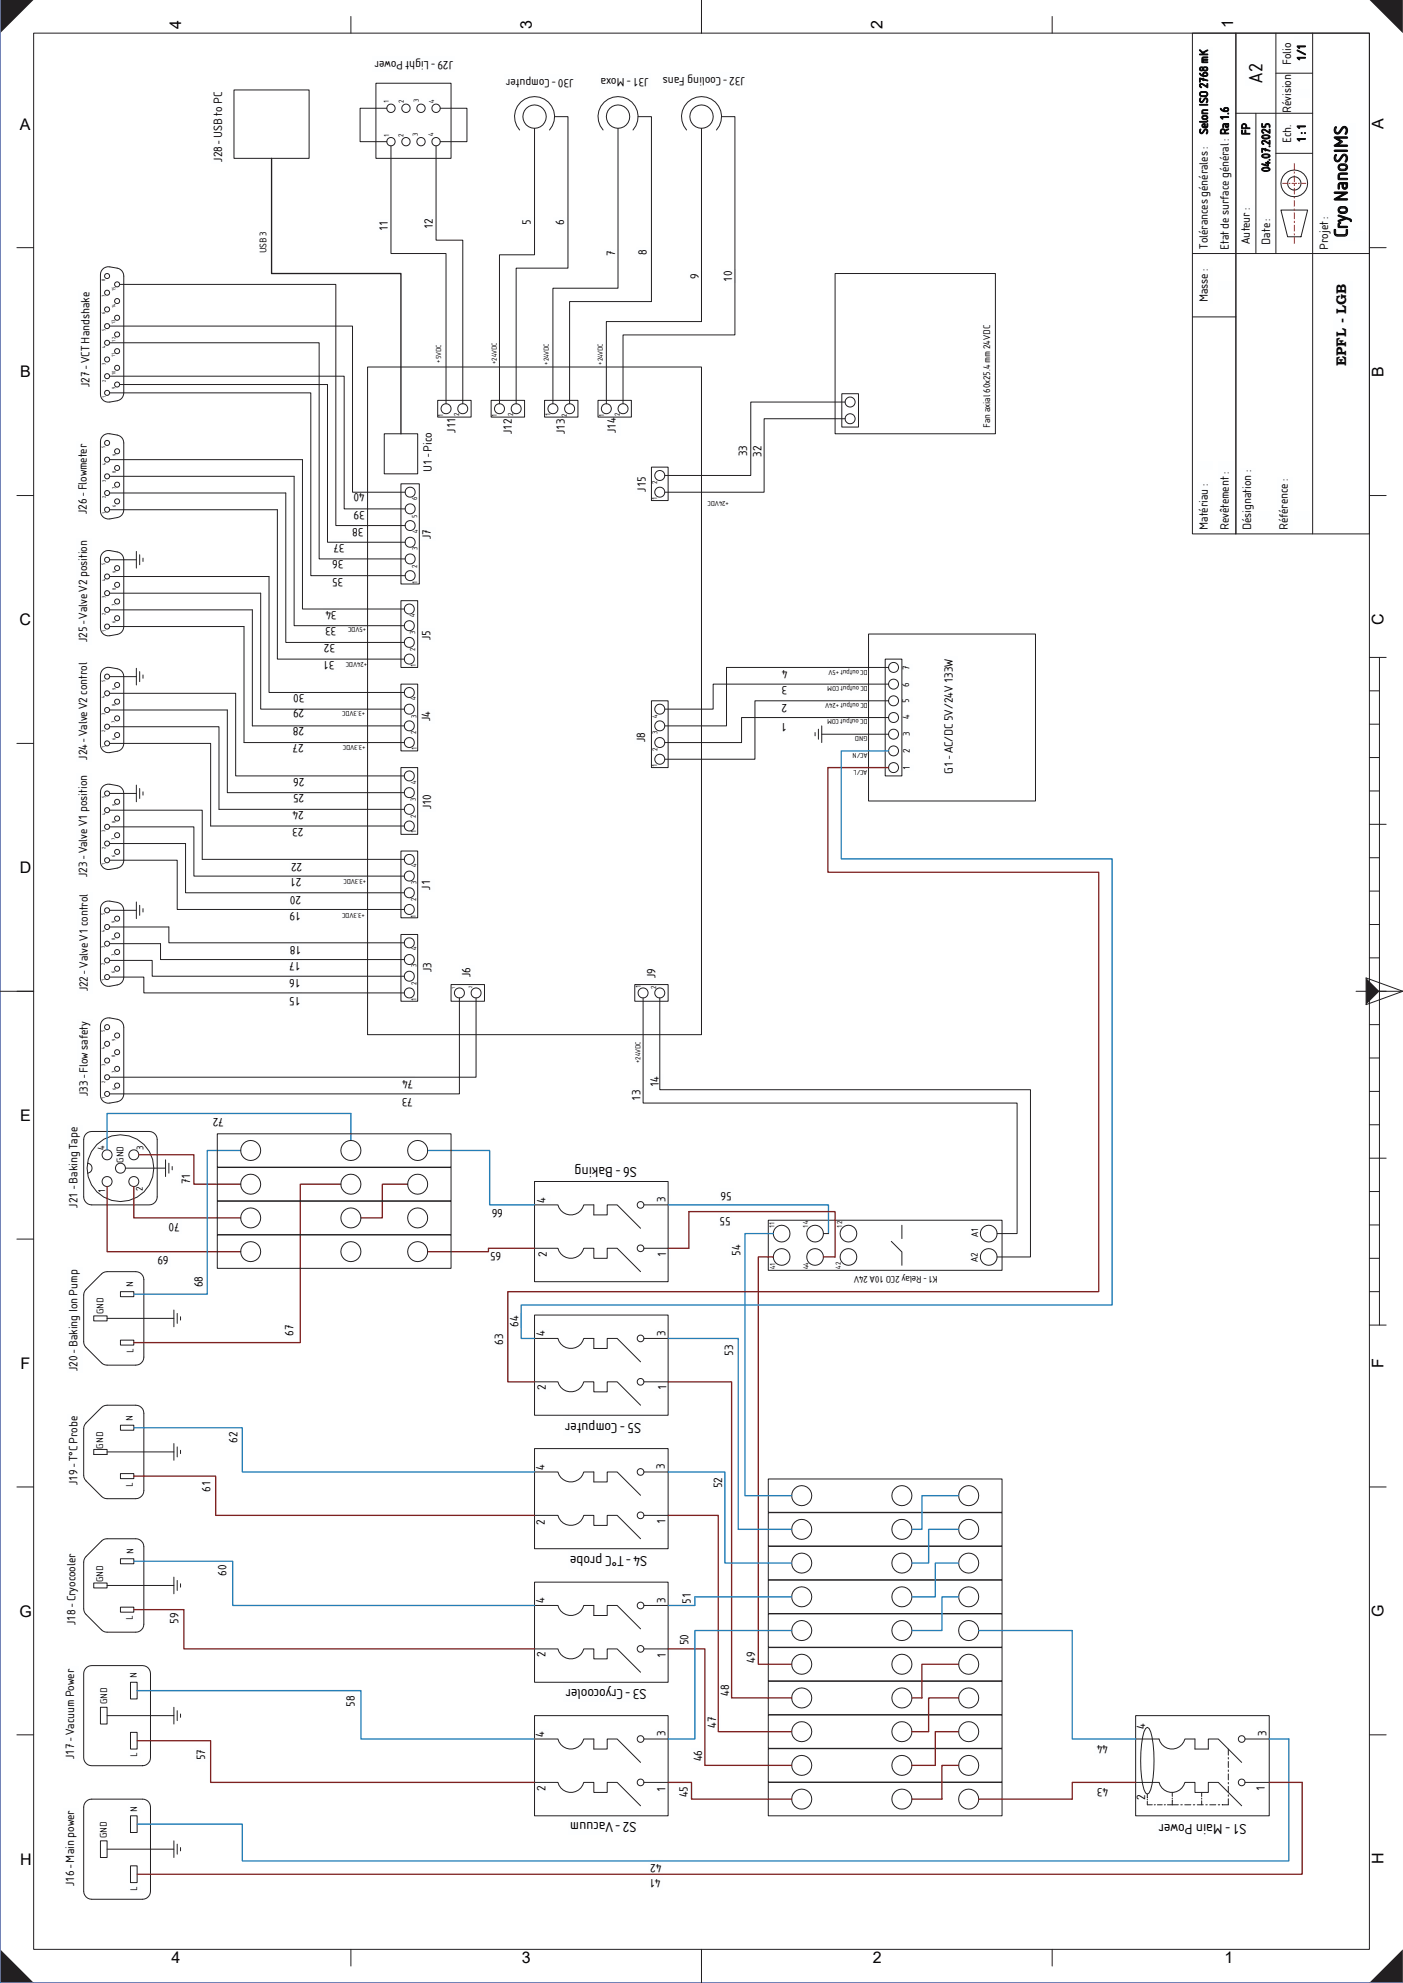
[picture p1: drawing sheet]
<svg xmlns="http://www.w3.org/2000/svg" width="420mm" height="594mm" viewBox="0 0 420 594" stroke-linecap="round" stroke-linejoin="round" font-family="sans-serif">
<defs><g id="words">
<g font-size="6">
<text x="378.1" y="24.7" transform="rotate(-90 378.1 24.7)">A2</text>
<text x="403.6" y="71.1" transform="rotate(-90 403.6 71.1)">Cryo NanoSIMS</text>
</g>
<g font-size="4.8">
<text x="54.3" y="8.7" transform="rotate(-90 54.3 8.7)">4</text>
<text x="159.3" y="8.7" transform="rotate(-90 159.3 8.7)">3</text>
<text x="264.3" y="8.7" transform="rotate(-90 264.3 8.7)">2</text>
<text x="369.3" y="8.4" transform="rotate(-90 369.3 8.4)">1</text>
<text x="5.9" y="38.8">A</text>
<text x="414.3" y="38.7" transform="rotate(-90 414.3 38.7)">A</text>
<text x="6.1" y="113.1">B</text>
<text x="414.3" y="112.8" transform="rotate(-90 414.3 112.8)">B</text>
<text x="5.9" y="187.3">C</text>
<text x="414.3" y="187.3" transform="rotate(-90 414.3 187.3)">C</text>
<text x="5.9" y="261.6">D</text>
<text x="6.1" y="335.8">E</text>
<text x="6.2" y="410.1">F</text>
<text x="414.3" y="409.8" transform="rotate(-90 414.3 409.8)">F</text>
<text x="5.8" y="484.3">G</text>
<text x="414.3" y="484.4" transform="rotate(-90 414.3 484.4)">G</text>
<text x="6" y="558.6">H</text>
<text x="414.3" y="558.5" transform="rotate(-90 414.3 558.5)">H</text>
<text x="51.3" y="588.2">4</text>
<text x="156.3" y="588.2">3</text>
<text x="261.3" y="588.2">2</text>
<text x="366.7" y="588.2">1</text>
</g>
<g font-size="4.5">
<text x="190.7" y="349.7" transform="rotate(180 190.7 349.7)">S6 - Baking</text>
<text x="192" y="426.4" transform="rotate(180 192 426.4)">S5 - Computer</text>
<text x="193.8" y="466.2" transform="rotate(180 193.8 466.2)">S4 - T°C probe</text>
<text x="193.6" y="506" transform="rotate(180 193.6 506)">S3 - Cryocooler</text>
<text x="190.6" y="545.8" transform="rotate(180 190.6 545.8)">S2 - Vacuum</text>
<text x="373.3" y="546.3" transform="rotate(180 373.3 546.3)">S1 - Main Power</text>
</g>
<text font-size="4.2" x="403.2" y="109.6" transform="rotate(-90 403.2 109.6)">EPFL - LGB</text>
<g font-size="3.7">
<text x="135.7" y="18.4" transform="rotate(180 135.7 18.4)">J29 - Light Power</text>
<text x="171.7" y="23.7" transform="rotate(180 171.7 23.7)">J30 - Computer</text>
<text x="194.2" y="23.3" transform="rotate(180 194.2 23.3)">J31 - Moxa</text>
<text x="223.1" y="22.9" transform="rotate(180 223.1 22.9)">J32 - Cooling Fans</text>
<text x="386.7" y="19.4" transform="rotate(-90 386.7 19.4)">Folio</text>
<text x="391" y="18.3" transform="rotate(-90 391 18.3)">1/1</text>
<text x="386.7" y="33.8" transform="rotate(-90 386.7 33.8)">Révision</text>
<text x="361.7" y="40.2" transform="rotate(-90 361.7 40.2)">Selon ISO 2768 mK</text>
<text x="368" y="40.5" transform="rotate(-90 368 40.5)">Ra 1.6</text>
<text x="374.3" y="40.6" transform="rotate(-90 374.3 40.6)">FP</text>
<text x="386.7" y="42.8" transform="rotate(-90 386.7 42.8)">Ech.</text>
<text x="391" y="42.6" transform="rotate(-90 391 42.6)">1 : 1</text>
<text x="66.5" y="48.4" transform="rotate(-90 66.5 48.4)">J28 - USB to PC</text>
<text x="380.3" y="51.6" transform="rotate(-90 380.3 51.6)">04.07.2025</text>
<text x="116.2" y="69.2" transform="rotate(-90 116.2 69.2)">11</text>
<text x="129.7" y="68.7" transform="rotate(-90 129.7 68.7)">12</text>
<text x="159" y="67.4" transform="rotate(-90 159 67.4)">5</text>
<text x="169" y="67.4" transform="rotate(-90 169 67.4)">6</text>
<text x="184.3" y="76.7" transform="rotate(-90 184.3 76.7)">7</text>
<text x="193.7" y="76.4" transform="rotate(-90 193.7 76.4)">8</text>
<text x="361.7" y="74.5" transform="rotate(-90 361.7 74.5)">Tolérances générales :</text>
<text x="368" y="74.8" transform="rotate(-90 368 74.8)">Etat de surface général :</text>
<text x="374.3" y="73.1" transform="rotate(-90 374.3 73.1)">Auteur :</text>
<text x="380.3" y="73.3" transform="rotate(-90 380.3 73.3)">Date :</text>
<text x="397.7" y="74.8" transform="rotate(-90 397.7 74.8)">Projet :</text>
<text x="209.3" y="83.4" transform="rotate(-90 209.3 83.4)">9</text>
<text x="219.3" y="84.5" transform="rotate(-90 219.3 84.5)">10</text>
<text x="361.7" y="90.6" transform="rotate(-90 361.7 90.6)">Masse :</text>
<text x="26.8" y="115.9" transform="rotate(-90 26.8 115.9)">J27 - VCT Handshake</text>
<text x="136.4" y="129.6" transform="rotate(-90 136.4 129.6)">J11</text>
<text x="153.3" y="130.1" transform="rotate(-90 153.3 130.1)">J12</text>
<text x="169.2" y="130.1" transform="rotate(-90 169.2 130.1)">J13</text>
<text x="184.4" y="129.8" transform="rotate(-90 184.4 129.8)">J14</text>
<text x="223.7" y="136.7" transform="rotate(-90 223.7 136.7)">33</text>
<text x="228.1" y="136.8" transform="rotate(-90 228.1 136.8)">32</text>
<text x="129.4" y="141.5" transform="rotate(-90 129.4 141.5)">U1 - Pico</text>
<text x="109.2" y="147.8" transform="rotate(180 109.2 147.8)">40</text>
<text x="193.4" y="147.4" transform="rotate(-90 193.4 147.4)">J15</text>
<text x="26" y="154" transform="rotate(-90 26 154)">J26 - Flowmeter</text>
<text x="109.2" y="153.2" transform="rotate(180 109.2 153.2)">39</text>
<text x="108.8" y="158" transform="rotate(180 108.8 158)">38</text>
<text x="129.1" y="161.5" transform="rotate(-90 129.1 161.5)">J7</text>
<text x="361.7" y="158.8" transform="rotate(-90 361.7 158.8)">Matériau :</text>
<text x="368" y="158.8" transform="rotate(-90 368 158.8)">Revêtement :</text>
<text x="374.7" y="158.8" transform="rotate(-90 374.7 158.8)">Désignation :</text>
<text x="385.7" y="158.8" transform="rotate(-90 385.7 158.8)">Référence :</text>
<text x="102.8" y="167.8" transform="rotate(180 102.8 167.8)">36</text>
<text x="103.2" y="162.8" transform="rotate(180 103.2 162.8)">37</text>
<text x="102.8" y="173.1" transform="rotate(180 102.8 173.1)">35</text>
<text x="100.8" y="183.1" transform="rotate(180 100.8 183.1)">34</text>
<text x="100.7" y="187.9" transform="rotate(180 100.7 187.9)">33</text>
<text x="128.9" y="191.7" transform="rotate(-90 128.9 191.7)">J5</text>
<text x="26.1" y="192.5" transform="rotate(-90 26.1 192.5)">J25 - Valve V2 position</text>
<text x="100.4" y="192.9" transform="rotate(180 100.4 192.9)">32</text>
<text x="100.1" y="198" transform="rotate(180 100.1 198)">31</text>
<text x="235.8" y="200.7" transform="rotate(180 235.8 200.7)">4</text>
<text x="91.2" y="208" transform="rotate(180 91.2 208)">30</text>
<text x="235.7" y="205.5" transform="rotate(180 235.7 205.5)">3</text>
<text x="91.1" y="212.6" transform="rotate(180 91.1 212.6)">29</text>
<text x="235.8" y="210.8" transform="rotate(180 235.8 210.8)">2</text>
<text x="91" y="217.9" transform="rotate(180 91 217.9)">28</text>
<text x="128.9" y="216.1" transform="rotate(-90 128.9 216.1)">J4</text>
<text x="235.6" y="216.5" transform="rotate(180 235.6 216.5)">1</text>
<text x="26.1" y="227.6" transform="rotate(-90 26.1 227.6)">J24 - Valve V2 control</text>
<text x="91" y="222.8" transform="rotate(180 91 222.8)">27</text>
<text x="193.2" y="222.3" transform="rotate(-90 193.2 222.3)">J8</text>
<text x="91.2" y="233" transform="rotate(180 91.2 233)">26</text>
<text x="285.4" y="231.7" transform="rotate(-90 285.4 231.7)">G1 - AC/DC 5V/24V 133W</text>
<text x="91.1" y="238" transform="rotate(180 91.1 238)">25</text>
<text x="91" y="243.1" transform="rotate(180 91 243.1)">24</text>
<text x="129.1" y="242.5" transform="rotate(-90 129.1 242.5)">J10</text>
<text x="90.9" y="247.9" transform="rotate(180 90.9 247.9)">23</text>
<text x="26.1" y="262.8" transform="rotate(-90 26.1 262.8)">J23 - Valve V1 position</text>
<text x="90.3" y="263.1" transform="rotate(180 90.3 263.1)">21</text>
<text x="90.5" y="258.5" transform="rotate(180 90.5 258.5)">22</text>
<text x="90.2" y="268.4" transform="rotate(180 90.2 268.4)">20</text>
<text x="128.8" y="266.5" transform="rotate(-90 128.8 266.5)">J1</text>
<text x="90.1" y="273.3" transform="rotate(180 90.1 273.3)">19</text>
<text x="90.2" y="283.3" transform="rotate(180 90.2 283.3)">18</text>
<text x="90" y="288.1" transform="rotate(180 90 288.1)">17</text>
<text x="90" y="293.2" transform="rotate(180 90 293.2)">16</text>
<text x="129.2" y="291.3" transform="rotate(-90 129.2 291.3)">J3</text>
<text x="140.9" y="292.7" transform="rotate(-90 140.9 292.7)">J6</text>
<text x="196.3" y="293.1" transform="rotate(-90 196.3 293.1)">J9</text>
<text x="26.3" y="297" transform="rotate(-90 26.3 297)">J22 - Valve V1 control</text>
<text x="90" y="298.6" transform="rotate(180 90 298.6)">15</text>
<text x="123.8" y="323.4" transform="rotate(180 123.8 323.4)">74</text>
<text x="26.3" y="328.4" transform="rotate(-90 26.3 328.4)">J33 - Flow safety</text>
<text x="123.7" y="329.1" transform="rotate(180 123.7 329.1)">73</text>
<text x="191.8" y="329.7" transform="rotate(-90 191.8 329.7)">13</text>
<text x="197.3" y="325.8" transform="rotate(-90 197.3 325.8)">14</text>
<text x="67.1" y="335" transform="rotate(180 67.1 335)">72</text>
<text x="56.9" y="354.8" transform="rotate(-90 56.9 354.8)">71</text>
<text x="219.2" y="357.2" transform="rotate(180 219.2 357.2)">56</text>
<text x="23.2" y="361.8" transform="rotate(-90 23.2 361.8)">J21 - Baking Tape</text>
<text x="150.6" y="362.2" transform="rotate(180 150.6 362.2)">66</text>
<text x="163.4" y="360.5" transform="rotate(-90 163.4 360.5)">4</text>
<text x="199.3" y="360.1" transform="rotate(-90 199.3 360.1)">3</text>
<text x="218.8" y="364.5" transform="rotate(180 218.8 364.5)">55</text>
<text x="53.8" y="366.3" transform="rotate(180 53.8 366.3)">70</text>
<text x="50.5" y="376.2" transform="rotate(180 50.5 376.2)">69</text>
<text x="150.1" y="375.1" transform="rotate(180 150.1 375.1)">65</text>
<text x="163.8" y="376.7" transform="rotate(-90 163.8 376.7)">2</text>
<text x="199.5" y="376.7" transform="rotate(-90 199.5 376.7)">1</text>
<text x="221.8" y="376.3" transform="rotate(-90 221.8 376.3)">54</text>
<text x="60.7" y="385.7" transform="rotate(-90 60.7 385.7)">68</text>
<text x="87.9" y="400.2" transform="rotate(-90 87.9 400.2)">67</text>
<text x="155.3" y="397.4" transform="rotate(-90 155.3 397.4)">64</text>
<text x="163.2" y="400.4" transform="rotate(-90 163.2 400.4)">4</text>
<text x="199.3" y="400.2" transform="rotate(-90 199.3 400.2)">3</text>
<text x="150.7" y="402.8" transform="rotate(-90 150.7 402.8)">63</text>
<text x="219.6" y="406.1" transform="rotate(-90 219.6 406.1)">53</text>
<text x="23.2" y="410.7" transform="rotate(-90 23.2 410.7)">J20 - Baking Ion Pump</text>
<text x="163.4" y="416.5" transform="rotate(-90 163.4 416.5)">2</text>
<text x="199.6" y="416.5" transform="rotate(-90 199.6 416.5)">1</text>
<text x="71.1" y="432.3" transform="rotate(-90 71.1 432.3)">62</text>
<text x="163.1" y="440.4" transform="rotate(-90 163.1 440.4)">4</text>
<text x="199.1" y="440.2" transform="rotate(-90 199.1 440.2)">3</text>
<text x="23.2" y="445" transform="rotate(-90 23.2 445)">J19 - T°C Probe</text>
<text x="63.1" y="446.9" transform="rotate(-90 63.1 446.9)">61</text>
<text x="216.3" y="445.8" transform="rotate(-90 216.3 445.8)">52</text>
<text x="163.1" y="456.8" transform="rotate(-90 163.1 456.8)">2</text>
<text x="199.3" y="456.5" transform="rotate(-90 199.3 456.5)">1</text>
<text x="67.9" y="472" transform="rotate(-90 67.9 472)">60</text>
<text x="163.1" y="480.1" transform="rotate(-90 163.1 480.1)">4</text>
<text x="199.3" y="480.1" transform="rotate(-90 199.3 480.1)">3</text>
<text x="206.9" y="480.4" transform="rotate(-90 206.9 480.4)">51</text>
<text x="22.6" y="486.8" transform="rotate(-90 22.6 486.8)">J18 - Cryocooler</text>
<text x="53.5" y="486.5" transform="rotate(-90 53.5 486.5)">59</text>
<text x="163.3" y="496.4" transform="rotate(-90 163.3 496.4)">2</text>
<text x="199.4" y="496.6" transform="rotate(-90 199.4 496.6)">1</text>
<text x="206.2" y="492.9" transform="rotate(-90 206.2 492.9)">50</text>
<text x="226.1" y="498.1" transform="rotate(-90 226.1 498.1)">49</text>
<text x="218.4" y="508.1" transform="rotate(-90 218.4 508.1)">48</text>
<text x="106.3" y="511.3" transform="rotate(-90 106.3 511.3)">58</text>
<text x="163" y="520.3" transform="rotate(-90 163 520.3)">4</text>
<text x="199.3" y="520.2" transform="rotate(-90 199.3 520.2)">3</text>
<text x="214.4" y="517.7" transform="rotate(-90 214.4 517.7)">47</text>
<text x="343" y="518" transform="rotate(-90 343 518)">4</text>
<text x="379.3" y="520.1" transform="rotate(-90 379.3 520.1)">3</text>
<text x="22.2" y="527" transform="rotate(-90 22.2 527)">J17 - Vacuum Power</text>
<text x="61.5" y="527.4" transform="rotate(-90 61.5 527.4)">57</text>
<text x="210.3" y="527.7" transform="rotate(-90 210.3 527.7)">46</text>
<text x="331.8" y="522.7" transform="rotate(180 331.8 522.7)">44</text>
<text x="163.4" y="536.6" transform="rotate(-90 163.4 536.6)">2</text>
<text x="199.3" y="536.8" transform="rotate(-90 199.3 536.8)">1</text>
<text x="206" y="538.4" transform="rotate(-90 206 538.4)">45</text>
<text x="331.8" y="535.5" transform="rotate(180 331.8 535.5)">43</text>
<text x="343" y="539.2" transform="rotate(-90 343 539.2)">2</text>
<text x="378.8" y="536.4" transform="rotate(-90 378.8 536.4)">1</text>
<text x="197.8" y="563" transform="rotate(180 197.8 563)">41</text>
<text x="198.1" y="558.4" transform="rotate(180 198.1 558.4)">42</text>
<text x="22.2" y="565.1" transform="rotate(-90 22.2 565.1)">J16 - Main power</text>
</g>
<g font-size="3">
<text x="79.8" y="75.9" transform="rotate(-90 79.8 75.9)">USB 3</text>
<text x="296.5" y="128.1" transform="rotate(-90 296.5 128.1)">Fan axial 60x25.4 mm 24VDC</text>
<text x="272.3" y="200.6" transform="rotate(-90 272.3 200.6)">7</text>
<text x="272.3" y="205.7" transform="rotate(-90 272.3 205.7)">6</text>
<text x="272.3" y="210.5" transform="rotate(-90 272.3 210.5)">5</text>
<text x="272.3" y="215.5" transform="rotate(-90 272.3 215.5)">4</text>
<text x="272.5" y="220.4" transform="rotate(-90 272.5 220.4)">3</text>
<text x="272.5" y="225.5" transform="rotate(-90 272.5 225.5)">2</text>
<text x="272.5" y="230.7" transform="rotate(-90 272.5 230.7)">1</text>
<text x="31.3" y="344.4" transform="rotate(-90 31.3 344.4)">4</text>
<text x="42.9" y="344.6" transform="rotate(-90 42.9 344.6)">3</text>
<text x="37" y="348.3" transform="rotate(-90 37 348.3)">GND</text>
<text x="31.5" y="357.3" transform="rotate(-90 31.5 357.3)">1</text>
<text x="42.7" y="356.9" transform="rotate(-90 42.7 356.9)">2</text>
<text x="292.9" y="370.6" transform="rotate(-90 292.9 370.6)">A1</text>
<text x="292.8" y="378" transform="rotate(-90 292.8 378)">A2</text>
<text x="280.9" y="382.4" transform="rotate(180 280.9 382.4)">K1 - Relay 2CO 10A 24V</text>
<text x="39.9" y="385.6" transform="rotate(-90 39.9 385.6)">N</text>
<text x="30.9" y="393.8" transform="rotate(-90 30.9 393.8)">GND</text>
<text x="40" y="405.2" transform="rotate(-90 40 405.2)">L</text>
<text x="39.8" y="425.6" transform="rotate(-90 39.8 425.6)">N</text>
<text x="30.9" y="434" transform="rotate(-90 30.9 434)">GND</text>
<text x="39.8" y="445.5" transform="rotate(-90 39.8 445.5)">L</text>
<text x="40" y="465.7" transform="rotate(-90 40 465.7)">N</text>
<text x="30.9" y="474.1" transform="rotate(-90 30.9 474.1)">GND</text>
<text x="39.8" y="485.3" transform="rotate(-90 39.8 485.3)">L</text>
<text x="41" y="502.8" transform="rotate(-90 41 502.8)">N</text>
<text x="32" y="510.6" transform="rotate(-90 32 510.6)">GND</text>
<text x="41.1" y="526.3" transform="rotate(-90 41.1 526.3)">L</text>
<text x="41.1" y="542.8" transform="rotate(-90 41.1 542.8)">N</text>
<text x="32" y="550.7" transform="rotate(-90 32 550.7)">GND</text>
<text x="41" y="566.5" transform="rotate(-90 41 566.5)">L</text>
</g>
<g font-size="2.2">
<text x="116.4" y="30.8" transform="rotate(-90 116.4 30.8)">1</text>
<text x="121" y="30.8" transform="rotate(-90 121 30.8)">2</text>
<text x="125.4" y="30.7" transform="rotate(-90 125.4 30.7)">3</text>
<text x="130" y="30.8" transform="rotate(-90 130 30.8)">4</text>
<text x="116.6" y="41" transform="rotate(-90 116.6 41)">1</text>
<text x="120.9" y="40.9" transform="rotate(-90 120.9 40.9)">2</text>
<text x="125.2" y="40.7" transform="rotate(-90 125.2 40.7)">3</text>
<text x="129.8" y="40.9" transform="rotate(-90 129.8 40.9)">4</text>
<text x="132.1" y="108.6" transform="rotate(-90 132.1 108.6)">+5VDC</text>
<text x="148.8" y="109" transform="rotate(-90 148.8 109)">+24VDC</text>
<text x="164.3" y="109.3" transform="rotate(-90 164.3 109.3)">+24VDC</text>
<text x="180.5" y="109.3" transform="rotate(-90 180.5 109.3)">+24VDC</text>
<text x="132.7" y="124.9" transform="rotate(-90 132.7 124.9)">1</text>
<text x="137.6" y="124.7" transform="rotate(-90 137.6 124.7)">2</text>
<text x="148.8" y="124.9" transform="rotate(-90 148.8 124.9)">1</text>
<text x="153.7" y="124.7" transform="rotate(-90 153.7 124.7)">2</text>
<text x="164.8" y="124.7" transform="rotate(-90 164.8 124.7)">1</text>
<text x="169.8" y="124.8" transform="rotate(-90 169.8 124.8)">2</text>
<text x="180.9" y="124.8" transform="rotate(-90 180.9 124.8)">1</text>
<text x="185.6" y="124.7" transform="rotate(-90 185.6 124.7)">2</text>
<text x="124.9" y="149.8" transform="rotate(-90 124.9 149.8)">6</text>
<text x="196.8" y="149.8" transform="rotate(-90 196.8 149.8)">1</text>
<text x="196.8" y="145" transform="rotate(-90 196.8 145)">2</text>
<text x="124.9" y="155.1" transform="rotate(-90 124.9 155.1)">5</text>
<text x="218.3" y="150" transform="rotate(180 218.3 150)">+24VDC</text>
<text x="125.1" y="159.7" transform="rotate(-90 125.1 159.7)">4</text>
<text x="125" y="164.8" transform="rotate(-90 125 164.8)">3</text>
<text x="124.9" y="170.3" transform="rotate(-90 124.9 170.3)">2</text>
<text x="125.1" y="174.9" transform="rotate(-90 125.1 174.9)">1</text>
<text x="124.2" y="184.9" transform="rotate(-90 124.2 184.9)">4</text>
<text x="109.7" y="188" transform="rotate(180 109.7 188)">+5VDC</text>
<text x="124.4" y="190.1" transform="rotate(-90 124.4 190.1)">3</text>
<text x="124.4" y="195.1" transform="rotate(-90 124.4 195.1)">2</text>
<text x="109.9" y="198.2" transform="rotate(180 109.9 198.2)">+24VDC</text>
<text x="124.6" y="199.8" transform="rotate(-90 124.6 199.8)">1</text>
<text x="259.9" y="200.6" transform="rotate(180 259.9 200.6)">DC output +5V</text>
<text x="124.6" y="209.8" transform="rotate(-90 124.6 209.8)">4</text>
<text x="259.9" y="205.6" transform="rotate(180 259.9 205.6)">DC output COM</text>
<text x="109.3" y="213.1" transform="rotate(180 109.3 213.1)">+3.3VDC</text>
<text x="124.7" y="215" transform="rotate(-90 124.7 215)">3</text>
<text x="196.9" y="215" transform="rotate(-90 196.9 215)">4</text>
<text x="259.8" y="215.5" transform="rotate(180 259.8 215.5)">DC output COM</text>
<text x="259.9" y="210.5" transform="rotate(180 259.9 210.5)">DC output +24V</text>
<text x="124.6" y="220" transform="rotate(-90 124.6 220)">2</text>
<text x="196.9" y="219.9" transform="rotate(-90 196.9 219.9)">3</text>
<text x="259.8" y="220.4" transform="rotate(180 259.8 220.4)">GND</text>
<text x="109.5" y="223.1" transform="rotate(180 109.5 223.1)">+3.3VDC</text>
<text x="124.8" y="224.7" transform="rotate(-90 124.8 224.7)">1</text>
<text x="196.9" y="225.1" transform="rotate(-90 196.9 225.1)">2</text>
<text x="259.8" y="225.4" transform="rotate(180 259.8 225.4)">AC/N</text>
<text x="196.8" y="229.8" transform="rotate(-90 196.8 229.8)">1</text>
<text x="259.7" y="230.6" transform="rotate(180 259.7 230.6)">AC/L</text>
<text x="124.5" y="239.9" transform="rotate(-90 124.5 239.9)">3</text>
<text x="124.6" y="234.9" transform="rotate(-90 124.6 234.9)">4</text>
<text x="124.6" y="245.2" transform="rotate(-90 124.6 245.2)">2</text>
<text x="124.6" y="249.6" transform="rotate(-90 124.6 249.6)">1</text>
<text x="109.7" y="263.4" transform="rotate(180 109.7 263.4)">+3.3VDC</text>
<text x="124.7" y="259.6" transform="rotate(-90 124.7 259.6)">4</text>
<text x="124.6" y="269.8" transform="rotate(-90 124.6 269.8)">2</text>
<text x="124.7" y="264.7" transform="rotate(-90 124.7 264.7)">3</text>
<text x="109.3" y="273.4" transform="rotate(180 109.3 273.4)">+3.3VDC</text>
<text x="124.5" y="274.9" transform="rotate(-90 124.5 274.9)">1</text>
<text x="124.7" y="284.7" transform="rotate(-90 124.7 284.7)">4</text>
<text x="124.7" y="289.8" transform="rotate(-90 124.7 289.8)">3</text>
<text x="124.7" y="299.8" transform="rotate(-90 124.7 299.8)">1</text>
<text x="124.7" y="295" transform="rotate(-90 124.7 295)">2</text>
<text x="191.9" y="296.1" transform="rotate(-90 191.9 296.1)">1</text>
<text x="196.5" y="296.3" transform="rotate(-90 196.5 296.3)">2</text>
<text x="191.8" y="318.4" transform="rotate(-90 191.8 318.4)">+24VDC</text>
<text x="232" y="367.9" transform="rotate(-90 232 367.9)">11</text>
<text x="242" y="367.8" transform="rotate(-90 242 367.8)">14</text>
<text x="252.2" y="367.8" transform="rotate(-90 252.2 367.8)">12</text>
<text x="232.1" y="380.3" transform="rotate(-90 232.1 380.3)">41</text>
<text x="242.1" y="380.2" transform="rotate(-90 242.1 380.2)">44</text>
<text x="251.8" y="380.1" transform="rotate(-90 251.8 380.1)">42</text>
</g>
<g font-size="1.5">
<text x="31.5" y="84.3" transform="rotate(-90 31.5 84.3)">8</text>
<text x="31.6" y="89" transform="rotate(-90 31.6 89)">7</text>
<text x="34.5" y="87.3" transform="rotate(-90 34.5 87.3)">15</text>
<text x="31.5" y="94.2" transform="rotate(-90 31.5 94.2)">6</text>
<text x="34.5" y="92.4" transform="rotate(-90 34.5 92.4)">14</text>
<text x="31.6" y="99.2" transform="rotate(-90 31.6 99.2)">5</text>
<text x="34.5" y="97.2" transform="rotate(-90 34.5 97.2)">13</text>
<text x="31.6" y="104.3" transform="rotate(-90 31.6 104.3)">4</text>
<text x="34.5" y="107.1" transform="rotate(-90 34.5 107.1)">11</text>
<text x="34.6" y="102.4" transform="rotate(-90 34.6 102.4)">12</text>
<text x="31.6" y="109.3" transform="rotate(-90 31.6 109.3)">3</text>
<text x="34.5" y="112.3" transform="rotate(-90 34.5 112.3)">10</text>
<text x="31.7" y="119.1" transform="rotate(-90 31.7 119.1)">1</text>
<text x="31.7" y="114.5" transform="rotate(-90 31.7 114.5)">2</text>
<text x="34.6" y="116.6" transform="rotate(-90 34.6 116.6)">9</text>
<text x="31.5" y="134.3" transform="rotate(-90 31.5 134.3)">5</text>
<text x="34.8" y="136.7" transform="rotate(-90 34.8 136.7)">9</text>
<text x="31.7" y="139.3" transform="rotate(-90 31.7 139.3)">4</text>
<text x="34.7" y="141.8" transform="rotate(-90 34.7 141.8)">8</text>
<text x="31.7" y="149.3" transform="rotate(-90 31.7 149.3)">2</text>
<text x="31.7" y="144.3" transform="rotate(-90 31.7 144.3)">3</text>
<text x="34.7" y="146.6" transform="rotate(-90 34.7 146.6)">7</text>
<text x="31.7" y="154" transform="rotate(-90 31.7 154)">1</text>
<text x="34.7" y="151.9" transform="rotate(-90 34.7 151.9)">6</text>
<text x="31.5" y="169.2" transform="rotate(-90 31.5 169.2)">5</text>
<text x="34.8" y="171.7" transform="rotate(-90 34.8 171.7)">9</text>
<text x="31.6" y="179.2" transform="rotate(-90 31.6 179.2)">3</text>
<text x="31.6" y="174.2" transform="rotate(-90 31.6 174.2)">4</text>
<text x="34.7" y="176.7" transform="rotate(-90 34.7 176.7)">8</text>
<text x="31.6" y="184.3" transform="rotate(-90 31.6 184.3)">2</text>
<text x="34.6" y="181.5" transform="rotate(-90 34.6 181.5)">7</text>
<text x="31.7" y="189.3" transform="rotate(-90 31.7 189.3)">1</text>
<text x="34.6" y="186.7" transform="rotate(-90 34.6 186.7)">6</text>
<text x="31.4" y="209" transform="rotate(-90 31.4 209)">4</text>
<text x="31.5" y="204.3" transform="rotate(-90 31.5 204.3)">5</text>
<text x="34.7" y="206.6" transform="rotate(-90 34.7 206.6)">9</text>
<text x="31.5" y="214.2" transform="rotate(-90 31.5 214.2)">3</text>
<text x="34.6" y="211.6" transform="rotate(-90 34.6 211.6)">8</text>
<text x="31.5" y="219.2" transform="rotate(-90 31.5 219.2)">2</text>
<text x="34.5" y="216.6" transform="rotate(-90 34.5 216.6)">7</text>
<text x="34.6" y="221.7" transform="rotate(-90 34.6 221.7)">6</text>
<text x="31.6" y="224.2" transform="rotate(-90 31.6 224.2)">1</text>
<text x="31.6" y="239.2" transform="rotate(-90 31.6 239.2)">5</text>
<text x="31.6" y="244.1" transform="rotate(-90 31.6 244.1)">4</text>
<text x="34.7" y="241.5" transform="rotate(-90 34.7 241.5)">9</text>
<text x="31.5" y="249.2" transform="rotate(-90 31.5 249.2)">3</text>
<text x="34.5" y="251.6" transform="rotate(-90 34.5 251.6)">7</text>
<text x="34.6" y="246.7" transform="rotate(-90 34.6 246.7)">8</text>
<text x="31.6" y="254.3" transform="rotate(-90 31.6 254.3)">2</text>
<text x="34.5" y="256.6" transform="rotate(-90 34.5 256.6)">6</text>
<text x="31.6" y="259.2" transform="rotate(-90 31.6 259.2)">1</text>
<text x="31.4" y="274.2" transform="rotate(-90 31.4 274.2)">5</text>
<text x="31.4" y="279.1" transform="rotate(-90 31.4 279.1)">4</text>
<text x="34.5" y="281.7" transform="rotate(-90 34.5 281.7)">8</text>
<text x="34.5" y="276.6" transform="rotate(-90 34.5 276.6)">9</text>
<text x="31.4" y="284" transform="rotate(-90 31.4 284)">3</text>
<text x="34.5" y="286.5" transform="rotate(-90 34.5 286.5)">7</text>
<text x="31.4" y="289.1" transform="rotate(-90 31.4 289.1)">2</text>
<text x="31.5" y="294" transform="rotate(-90 31.5 294)">1</text>
<text x="34.4" y="291.6" transform="rotate(-90 34.4 291.6)">6</text>
<text x="136.3" y="296.2" transform="rotate(-90 136.3 296.2)">1</text>
<text x="141.4" y="296" transform="rotate(-90 141.4 296)">2</text>
<text x="31.4" y="309.2" transform="rotate(-90 31.4 309.2)">5</text>
<text x="34.6" y="311.8" transform="rotate(-90 34.6 311.8)">9</text>
<text x="31.4" y="314.2" transform="rotate(-90 31.4 314.2)">4</text>
<text x="34.5" y="316.6" transform="rotate(-90 34.5 316.6)">8</text>
<text x="31.5" y="319.3" transform="rotate(-90 31.5 319.3)">3</text>
<text x="34.6" y="321.6" transform="rotate(-90 34.6 321.6)">7</text>
<text x="31.5" y="329.2" transform="rotate(-90 31.5 329.2)">1</text>
<text x="31.5" y="324.3" transform="rotate(-90 31.5 324.3)">2</text>
<text x="34.7" y="326.6" transform="rotate(-90 34.7 326.6)">6</text>
</g>
</g></defs>
<g fill="#fdfeff">
<path d="M371 61.6h4.8v12h-4.8z"/>
<path d="M377.1 64.9h4.7v8.7h-4.7z"/>
<path d="M383.4 21.7h4.8v12.4h-4.8z"/>
<path d="M383.4 12.2h4.8v7.5h-4.8z"/>
<path d="M377.1 36.3h4.7v15.7h-4.7z"/>
<path d="M371 36.3h4.8v4.6h-4.8z"/>
<path d="M358.4 144.5h4.7v14.6h-4.7z"/>
<path d="M358.4 138.3h4.7v2.4h-4.7z"/>
<path d="M364.7 140.8h4.7v18.3h-4.7z"/>
<path d="M364.7 138.3h4.7v2.4h-4.7z"/>
<path d="M358.4 43.4h4.7v31.7h-4.7z"/>
<path d="M364.7 40.9h4.7v34.2h-4.7z"/>
<path d="M358.4 80h4.7v10.9h-4.7z"/>
<path d="M387.7 26.7h4.7v2.4h-4.7z"/>
<path d="M394.4 64.4h4.8v10.7h-4.8z"/>
<path d="M364.7 84.2h4.7v2.4h-4.7z"/>
<path d="M372.8 18.1h7.6v7.6h-7.6z"/>
<path d="M358.4 14.2h4.7v26.6h-4.7z"/>
<path d="M364.7 31.4h4.7v9.4h-4.7z"/>
<path d="M398.3 36.8h7.6v35.3h-7.6z"/>
<path d="M387.7 10.8h4.7v10.3h-4.7z"/>
<path d="M371.4 140.3h4.8v18.8h-4.8z"/>
<path d="M382.4 142.9h4.8v16.2h-4.8z"/>
<path d="M376.7 153.2h4.7v2.4h-4.7z"/>
<path d="M387.7 153.2h4.7v2.4h-4.7z"/>
<path d="M383.4 36.8h4.8v6.3h-4.8z"/>
<path d="M387.7 37h4.7v5.9h-4.7z"/>
<path d="M399.2 84.3h5.9v26h-5.9z"/>
<path d="M404.7 69.2h4.7v2.4h-4.7z"/>
<path d="M282.1 196.6h4.7v35.6h-4.7z"/>
<path d="M233.9 215h2.1v4.8h-2.1z"/>
<path d="M233.6 209.4h2.7v4.7h-2.7z"/>
<path d="M233.6 204h2.7v4.7h-2.7z"/>
<path d="M233.5 199.2h2.9v4.8h-2.9z"/>
<path d="M155.7 65.2h4.7v2.5h-4.7z"/>
<path d="M165.7 65.2h4.7v2.6h-4.7z"/>
<path d="M181 74.5h4.7v2.6h-4.7z"/>
<path d="M190.4 74.2h4.8v2.6h-4.8z"/>
<path d="M206 81.3h4.7v2.6h-4.7z"/>
<path d="M216 80.7h4.7v4.1h-4.7z"/>
<path d="M112.9 65.8h4.7v3.8h-4.7z"/>
<path d="M126.4 64.8h4.7v4.2h-4.7z"/>
<path d="M188.5 325.9h4.8v4.1h-4.8z"/>
<path d="M194 321.8h4.7v4.3h-4.7z"/>
<path d="M86.2 297.1h4.1v4.8h-4.1z"/>
<path d="M86.2 291.8h4.2v4.7h-4.2z"/>
<path d="M86.2 286.7h4.1v4.7h-4.1z"/>
<path d="M86.4 281.8h4.1v4.8h-4.1z"/>
<path d="M86.3 271.8h4.1v4.8h-4.1z"/>
<path d="M86.4 266.9h4.3v4.8h-4.3z"/>
<path d="M86.9 261.7h3.9v4.7h-3.9z"/>
<path d="M86.7 257h4.3v4.8h-4.3z"/>
<path d="M87.1 246.5h4.3v4.7h-4.3z"/>
<path d="M87 241.6h4.5v4.8h-4.5z"/>
<path d="M87.3 236.5h4.3v4.8h-4.3z"/>
<path d="M87.3 231.5h4.3v4.7h-4.3z"/>
<path d="M87.2 221.3h4.3v4.7h-4.3z"/>
<path d="M87.2 216.4h4.3v4.8h-4.3z"/>
<path d="M87.3 211.1h4.3v4.7h-4.3z"/>
<path d="M87.4 206.6h4.3v4.7h-4.3z"/>
<path d="M96.7 196.6h4v4.7h-4z"/>
<path d="M224.8 132.9h4.7v4.4h-4.7z"/>
<path d="M220.4 133h4.8v4.3h-4.8z"/>
<path d="M194.4 561.6h4v4.7h-4z"/>
<path d="M194.2 557h4.4v4.7h-4.4z"/>
<path d="M328 534.1h4.4v4.7h-4.4z"/>
<path d="M327.8 521.3h4.6v4.7h-4.6z"/>
<path d="M202.7 534.6h4.7v4.4h-4.7z"/>
<path d="M207 523.8h4.8v4.4h-4.8z"/>
<path d="M211.2 513.9h4.7v4.3h-4.7z"/>
<path d="M215.1 504.2h4.7v4.4h-4.7z"/>
<path d="M222.8 494.2h4.7v4.4h-4.7z"/>
<path d="M202.9 489.1h4.8v4.2h-4.8z"/>
<path d="M203.6 477h4.8v3.8h-4.8z"/>
<path d="M213 442h4.7v4.2h-4.7z"/>
<path d="M216.3 402.3h4.7v4.2h-4.7z"/>
<path d="M218.5 372.3h4.7v4.3h-4.7z"/>
<path d="M215.1 363.1h4.1v4.7h-4.1z"/>
<path d="M215.3 355.8h4.3v4.7h-4.3z"/>
<path d="M58.2 523.5h4.7v4.2h-4.7z"/>
<path d="M103 507.5h4.8v4.2h-4.8z"/>
<path d="M50.2 482.7h4.7v4.2h-4.7z"/>
<path d="M64.6 468.1h4.7v4.3h-4.7z"/>
<path d="M59.8 443.4h4.7v3.9h-4.7z"/>
<path d="M67.8 428.4h4.7v4.3h-4.7z"/>
<path d="M147.4 399h4.8v4.3h-4.8z"/>
<path d="M152 393.4h4.7v4.5h-4.7z"/>
<path d="M146.3 373.7h4.3v4.7h-4.3z"/>
<path d="M146.8 360.8h4.3v4.7h-4.3z"/>
<path d="M84.6 396.4h4.7v4.2h-4.7z"/>
<path d="M57.5 381.8h4.7v4.3h-4.7z"/>
<path d="M46.7 374.7h4.3v4.8h-4.3z"/>
<path d="M50 364.8h4.3v4.8h-4.3z"/>
<path d="M53.6 351.4h4.8v3.9h-4.8z"/>
<path d="M63.3 333.6h4.3v4.7h-4.3z"/>
<path d="M96.5 191.4h4.4v4.7h-4.4z"/>
<path d="M97 186.4h4.3v4.8h-4.3z"/>
<path d="M96.8 181.6h4.6v4.7h-4.6z"/>
<path d="M99 171.6h4.4v4.7h-4.4z"/>
<path d="M99 166.4h4.4v4.7h-4.4z"/>
<path d="M99.4 161.4h4.3v4.7h-4.3z"/>
<path d="M105 156.6h4.4v4.7h-4.4z"/>
<path d="M105.4 151.7h4.3v4.8h-4.3z"/>
<path d="M105.4 146.4h4.4v4.7h-4.4z"/>
<path d="M38.4 564.7h3.8v2h-3.8z"/>
<path d="M38.5 524.5h3.8v2h-3.8z"/>
<path d="M37.2 483.5h3.8v2h-3.8z"/>
<path d="M37.2 443.7h3.8v2h-3.8z"/>
<path d="M37.4 403.4h3.7v2h-3.7z"/>
<path d="M38.5 540.8h3.8v2.2h-3.8z"/>
<path d="M38.4 500.7h3.7v2.3h-3.7z"/>
<path d="M37.4 463.6h3.8v2.3h-3.8z"/>
<path d="M37.1 423.6h3.8v2.2h-3.8z"/>
<path d="M37.3 383.6h3.8v2.2h-3.8z"/>
<path d="M346.3 544.6h27.7v5.7h-27.7z"/>
<path d="M170.2 544.1h21.2v5.7h-21.2z"/>
<path d="M168.6 504.2h25.7v5.7h-25.7z"/>
<path d="M170.1 464.5h24.5v5.7h-24.5z"/>
<path d="M168.5 424.6h24.2v5.7h-24.2z"/>
<path d="M171.5 348h19.9v5.7h-19.9z"/>
<path d="M290.3 367.7h3.8v3.3h-3.8z"/>
<path d="M290.2 374.7h3.8v3.7h-3.8z"/>
<path d="M230.1 378.2h2.9v2.3h-2.9z"/>
<path d="M240.2 377.8h2.8v2.7h-2.8z"/>
<path d="M249.8 377.8h2.8v2.5h-2.8z"/>
<path d="M230 365.8h2.9v2.2h-2.9z"/>
<path d="M240.1 365.5h2.8v2.5h-2.8z"/>
<path d="M250.2 365.5h2.8v2.4h-2.8z"/>
<path d="M375.5 534.6h4.8v2.2h-4.8z"/>
<path d="M196 535h4.7v2.1h-4.7z"/>
<path d="M196.1 494.8h4.7v2.1h-4.7z"/>
<path d="M196 454.7h4.7v2.1h-4.7z"/>
<path d="M196.3 414.7h4.7v2.1h-4.7z"/>
<path d="M196.2 374.9h4.7v2.1h-4.7z"/>
<path d="M376 518h4.8v2.6h-4.8z"/>
<path d="M196 518.1h4.8v2.6h-4.8z"/>
<path d="M196 478h4.8v2.7h-4.8z"/>
<path d="M195.9 438h4.7v2.7h-4.7z"/>
<path d="M196 398h4.8v2.7h-4.8z"/>
<path d="M196 358h4.8v2.7h-4.8z"/>
<path d="M160.5 374.5h4.7v2.6h-4.7z"/>
<path d="M160.2 414.3h4.7v2.6h-4.7z"/>
<path d="M159.9 454.6h4.7v2.6h-4.7z"/>
<path d="M160 494.2h4.8v2.7h-4.8z"/>
<path d="M160.1 534.5h4.7v2.6h-4.7z"/>
<path d="M339.7 537h4.7v2.7h-4.7z"/>
<path d="M339.7 515.7h4.7v2.8h-4.7z"/>
<path d="M159.7 518h4.8v2.9h-4.8z"/>
<path d="M159.8 477.8h4.7v2.8h-4.7z"/>
<path d="M159.8 438.1h4.7v2.8h-4.7z"/>
<path d="M159.9 398.1h4.7v2.8h-4.7z"/>
<path d="M160.1 358.2h4.7v2.9h-4.7z"/>
<path d="M269.8 229.3h3.8v1.6h-3.8z"/>
<path d="M269.8 223.8h3.8v2.1h-3.8z"/>
<path d="M269.9 218.7h3.8v2.1h-3.8z"/>
<path d="M269.7 213.7h3.8v2.2h-3.8z"/>
<path d="M269.6 208.8h3.8v1.9h-3.8z"/>
<path d="M269.7 204h3.8v2h-3.8z"/>
<path d="M269.7 198.9h3.8v2.1h-3.8z"/>
<path d="M255.3 229.7h4.8v2.9h-4.8z"/>
<path d="M255.2 224.6h4.9v2.8h-4.9z"/>
<path d="M255.8 219.5h4.2v2.9h-4.2z"/>
<path d="M247.5 214.6h12.5v2.9h-12.5z"/>
<path d="M247.6 204.7h12.5v2.9h-12.5z"/>
<path d="M246.8 209.6h13.3v2.8h-13.3z"/>
<path d="M247.8 199.7h12.3v2.8h-12.3z"/>
<path d="M194.9 228.8h2.8v1.2h-2.8z"/>
<path d="M194.9 223.9h2.9v1.5h-2.9z"/>
<path d="M194.9 218.7h2.9v1.4h-2.9z"/>
<path d="M194.9 213.7h2.9v1.6h-2.9z"/>
<path d="M194.8 148.8h2.9v1.1h-2.9z"/>
<path d="M194.9 143.7h2.8v1.5h-2.8z"/>
<path d="M178.9 123.8h2.9v1.1h-2.9z"/>
<path d="M183.7 123.5h2.8v1.5h-2.8z"/>
<path d="M167.8 123.6h2.8v1.4h-2.8z"/>
<path d="M162.9 123.7h2.8v1.2h-2.8z"/>
<path d="M146.8 123.8h2.8v1.2h-2.8z"/>
<path d="M151.7 123.5h2.9v1.5h-2.9z"/>
<path d="M135.6 123.5h2.8v1.4h-2.8z"/>
<path d="M130.8 123.9h2.8v1.1h-2.8z"/>
<path d="M122.7 248.6h2.8v1.1h-2.8z"/>
<path d="M122.6 243.9h2.8v1.5h-2.8z"/>
<path d="M122.6 238.6h2.8v1.5h-2.8z"/>
<path d="M122.7 233.6h2.8v1.6h-2.8z"/>
<path d="M122.8 213.8h2.8v1.4h-2.8z"/>
<path d="M122.6 273.9h2.8v1.2h-2.8z"/>
<path d="M122.7 268.5h2.8v1.5h-2.8z"/>
<path d="M122.8 263.4h2.8v1.5h-2.8z"/>
<path d="M122.7 258.3h2.9v1.6h-2.9z"/>
<path d="M122.7 218.7h2.8v1.5h-2.8z"/>
<path d="M122.9 223.6h2.8v1.2h-2.8z"/>
<path d="M122.8 298.8h2.8v1.1h-2.8z"/>
<path d="M122.8 293.7h2.8v1.5h-2.8z"/>
<path d="M122.7 288.6h2.9v1.5h-2.9z"/>
<path d="M122.7 283.3h2.9v1.6h-2.9z"/>
<path d="M190 295h2.8v1.2h-2.8z"/>
<path d="M194.5 295h2.9v1.5h-2.9z"/>
<path d="M114.5 29.7h2.8v1.2h-2.8z"/>
<path d="M114.6 40h2.8v1.2h-2.8z"/>
<path d="M118.9 39.6h2.8v1.5h-2.8z"/>
<path d="M119 29.5h2.8v1.5h-2.8z"/>
<path d="M123.2 39.5h2.8v1.5h-2.8z"/>
<path d="M123.5 29.4h2.8v1.5h-2.8z"/>
<path d="M127.9 39.5h2.8v1.7h-2.8z"/>
<path d="M128.1 29.5h2.8v1.6h-2.8z"/>
<path d="M30.2 293.3h1.8v.7h-1.8z"/>
<path d="M30.1 288.3h1.9v.9h-1.9z"/>
<path d="M30.1 283.2h1.9v.9h-1.9z"/>
<path d="M30.1 278.2h1.9v1h-1.9z"/>
<path d="M30.1 273.4h1.9v.8h-1.9z"/>
<path d="M33.1 290.8h1.9v.9h-1.9z"/>
<path d="M33.2 285.8h1.9v.8h-1.9z"/>
<path d="M33.2 280.9h1.9v.9h-1.9z"/>
<path d="M33.2 275.8h1.9v.9h-1.9z"/>
<path d="M30.3 258.6h1.9v.7h-1.9z"/>
<path d="M30.3 253.5h1.9v.9h-1.9z"/>
<path d="M30.2 248.4h1.9v.9h-1.9z"/>
<path d="M30.3 243.2h1.9v1h-1.9z"/>
<path d="M30.3 238.4h1.9v.8h-1.9z"/>
<path d="M33.1 255.8h2v.9h-2z"/>
<path d="M33.1 250.8h2v.9h-2z"/>
<path d="M33.3 245.9h1.9v.9h-1.9z"/>
<path d="M33.4 240.7h1.9v.9h-1.9z"/>
<path d="M30.3 223.5h1.9v.7h-1.9z"/>
<path d="M30.2 218.4h1.9v.9h-1.9z"/>
<path d="M30.2 213.4h1.9v.9h-1.9z"/>
<path d="M30.1 208.2h1.9v1h-1.9z"/>
<path d="M30.2 203.5h1.9v.8h-1.9z"/>
<path d="M33.3 220.9h1.9v.9h-1.9z"/>
<path d="M33.2 215.8h1.9v.9h-1.9z"/>
<path d="M33.3 210.8h1.9v.9h-1.9z"/>
<path d="M33.4 205.8h1.9v.9h-1.9z"/>
<path d="M30.4 188.6h1.9v.7h-1.9z"/>
<path d="M30.3 183.5h1.9v.9h-1.9z"/>
<path d="M30.3 178.4h1.9v.9h-1.9z"/>
<path d="M30.3 173.3h1.9v1h-1.9z"/>
<path d="M30.2 168.4h1.9v.8h-1.9z"/>
<path d="M33.3 185.9h1.9v.9h-1.9z"/>
<path d="M33.3 180.7h1.9v.9h-1.9z"/>
<path d="M33.4 175.9h1.9v.9h-1.9z"/>
<path d="M33.5 170.9h1.9v.9h-1.9z"/>
<path d="M30.4 153.4h1.9v.7h-1.9z"/>
<path d="M30.4 148.5h1.9v.9h-1.9z"/>
<path d="M30.4 143.6h1.9v.9h-1.9z"/>
<path d="M30.4 138.4h1.9v1h-1.9z"/>
<path d="M30.2 133.5h1.9v.8h-1.9z"/>
<path d="M33.4 151h1.9v.9h-1.9z"/>
<path d="M33.4 145.8h1.8v.9h-1.8z"/>
<path d="M33.4 141h1.9v.9h-1.9z"/>
<path d="M33.5 135.9h1.9v1h-1.9z"/>
<path d="M30.4 118.5h1.9v.7h-1.9z"/>
<path d="M30.4 113.7h1.9v.9h-1.9z"/>
<path d="M30.3 108.6h1.9v.9h-1.9z"/>
<path d="M30.3 103.4h1.9v1h-1.9z"/>
<path d="M30.3 98.4h1.9v.9h-1.9z"/>
<path d="M30.2 93.4h1.9v.9h-1.9z"/>
<path d="M30.3 88.2h1.9v.9h-1.9z"/>
<path d="M30.2 83.5h1.9v.9h-1.9z"/>
<path d="M33.3 115.8h1.9v.9h-1.9z"/>
<path d="M28.9 355.8h3.8v1.7h-3.8z"/>
<path d="M40.1 355.1h3.8v2.1h-3.8z"/>
<path d="M40.3 342.9h3.8v2h-3.8z"/>
<path d="M28.6 342.6h3.8v2.2h-3.8z"/>
<path d="M28.3 388.4h3.8v5.7h-3.8z"/>
<path d="M28.3 428.6h3.7v5.7h-3.7z"/>
<path d="M28.3 468.7h3.7v5.7h-3.7z"/>
<path d="M29.4 505.2h3.8v5.7h-3.8z"/>
<path d="M29.4 545.4h3.8v5.7h-3.8z"/>
<path d="M34.4 343h3.7v5.6h-3.7z"/>
<path d="M77.2 68.9h3.8v7.2h-3.8z"/>
<path d="M293.9 96.9h3.8v31.4h-3.8z"/>
<path d="M255.3 381.2h25.8v3.8h-25.8z"/>
<path d="M189.9 218.8h4.8v4.1h-4.8z"/>
<path d="M125.9 287.9h4.8v4h-4.8z"/>
<path d="M125.6 212.5h4.7v4.3h-4.7z"/>
<path d="M125.6 188.2h4.8v4.1h-4.8z"/>
<path d="M133.1 124.8h4.8v5.4h-4.8z"/>
<path d="M125.8 158h4.7v4.2h-4.7z"/>
<path d="M193 289.6h4.7v4.1h-4.7z"/>
<path d="M150 124.9h4.7v5.8h-4.7z"/>
<path d="M165.9 124.9h4.7v5.8h-4.7z"/>
<path d="M181.1 124.5h4.8v6h-4.8z"/>
<path d="M190.1 142.2h4.7v5.8h-4.7z"/>
<path d="M126.1 129h4.7v12.9h-4.7z"/>
<path d="M18.9 541.6h4.8v24.2h-4.8z"/>
<path d="M18.9 499.3h4.8v28.3h-4.8z"/>
<path d="M19.3 464.7h4.7v22.8h-4.7z"/>
<path d="M20 423.7h4.7v21.9h-4.7z"/>
<path d="M20 379.7h4.7v31.6h-4.7z"/>
<path d="M20 337.1h4.7v25.3h-4.7z"/>
<path d="M151 22.2h21.4v4.8h-21.4z"/>
<path d="M179.5 21.8h15.4v4.7h-15.4z"/>
<path d="M197.9 21.5h25.8v4.7h-25.8z"/>
<path d="M23 267.2h4.8v30.5h-4.8z"/>
<path d="M22.8 231.6h4.7v31.8h-4.7z"/>
<path d="M22.8 161.3h4.7v31.8h-4.7z"/>
<path d="M22.8 197.8h4.8v30.5h-4.8z"/>
<path d="M22.7 132.3h4.8v22.4h-4.8z"/>
<path d="M63.3 27h4.7v22h-4.7z"/>
<path d="M111.6 16.9h24.7v4.8h-24.7z"/>
<path d="M146.9 102.3h2.8v6.9h-2.8z"/>
<path d="M162.4 102.6h2.8v6.9h-2.8z"/>
<path d="M178.6 102.6h2.8v6.9h-2.8z"/>
<path d="M211.6 149.2h7v2.8h-7z"/>
<path d="M189.8 311.7h2.9v7h-2.9z"/>
<path d="M103.3 197.3h6.9v2.9h-6.9z"/>
<path d="M104 187.1h5.9v2.8h-5.9z"/>
<path d="M130.1 102.9h2.9v5.9h-2.9z"/>
<path d="M102.2 272.5h7.3v2.8h-7.3z"/>
<path d="M102.6 262.5h7.3v2.9h-7.3z"/>
<path d="M102.4 222.2h7.3v2.9h-7.3z"/>
<path d="M102.2 212.2h7.4v2.9h-7.4z"/>
<path d="M122.6 208.5h2.8v1.6h-2.8z"/>
<path d="M122.6 198.8h2.8v1.1h-2.8z"/>
<path d="M122.4 193.9h2.8v1.4h-2.8z"/>
<path d="M122.4 188.8h2.8v1.5h-2.8z"/>
<path d="M122.2 183.6h2.9v1.6h-2.9z"/>
<path d="M123.1 173.8h2.8v1.2h-2.8z"/>
<path d="M122.9 169h2.9v1.5h-2.9z"/>
<path d="M123.1 163.5h2.8v1.5h-2.8z"/>
<path d="M123.2 158.3h2.8v1.6h-2.8z"/>
<path d="M122.9 153.8h2.9v1.4h-2.9z"/>
<path d="M122.9 148.5h2.9v1.5h-2.9z"/>
<path d="M125.6 263.4h4.7v3.7h-4.7z"/>
<path d="M125.8 237.3h4.7v5.8h-4.7z"/>
<path d="M33.2 110.8h1.9v1.5h-1.9z"/>
<path d="M33.2 105.7h1.9v1.4h-1.9z"/>
<path d="M33.3 100.9h1.9v1.5h-1.9z"/>
<path d="M33.2 95.7h1.9v1.5h-1.9z"/>
<path d="M33.2 90.8h1.9v1.6h-1.9z"/>
<path d="M33.2 85.9h1.9v1.5h-1.9z"/>
<path d="M23.5 86.9h4.8v29.7h-4.8z"/>
<path d="M30.2 328.6h1.9v.7h-1.9z"/>
<path d="M30.2 323.5h1.9v.9h-1.9z"/>
<path d="M30.2 318.5h1.9v.9h-1.9z"/>
<path d="M30.1 313.3h1.9v1h-1.9z"/>
<path d="M30.1 308.4h1.9v.8h-1.9z"/>
<path d="M33.4 325.8h1.9v.9h-1.9z"/>
<path d="M33.3 320.8h1.9v.9h-1.9z"/>
<path d="M33.2 315.8h1.9v.8h-1.9z"/>
<path d="M33.3 311h1.9v.9h-1.9z"/>
<path d="M135 295.6h1.9v.7h-1.9z"/>
<path d="M140.1 295.2h1.9v.9h-1.9z"/>
<path d="M137.6 289.2h4.8v4.2h-4.8z"/>
<path d="M23 305.4h4.7v23.7h-4.7z"/>
<path d="M119.9 327.6h4.3v4.8h-4.3z"/>
<path d="M119.8 322h4.5v4.7h-4.5z"/>
</g>
<g fill="#221f21">
<path d="M409.1 293l4 4-4 4z"/>
<path d="M410.1 594l10-10v10z"/>
<path d="M.1 584l10 10h-10z"/>
<path d="M.1 -.1h10l-10 10z"/>
<path d="M410.1 -.1h10v10z"/>
</g>
<path d="M.1 0v594h420" fill="none" stroke="#3852a4" stroke-width=".3"/>
<g fill="none" stroke="#221f21" stroke-width=".3">
<path d="M210.1 -.1v10M10.1 9.9h400v574.1h-400zM105.1 4.9v5M315.1 4.9v5M357.1 9.9h13v150h-13zM370.1 9.9h40v150h-40zM382.1 9.9v66.1M393.1 9.9v150.1M70.1 26.9h22.5v20.5h-22.5zM112.6 24.9h22.5v22.5h-22.5zM115.8 32.4h-8v10h8M131.8 32.4h8v10h-8"/>
<path d="M155.6 38.9a6 6 0 0 1 .3-8.3 6 6 0 0 1 8.4 0 6 6 0 0 1 .3 8.3M160.1 38.4v37.9h-10.5v44.7M166.1 34.9h4v45.4h-15.5v40.7M180.6 38.9a6 6 0 0 1 .3-8.3 6 6 0 0 1 8.4 0 6 6 0 0 1 .3 8.3M185.1 38.4v47.9h-19.5v34.7M191.1 34.9h4v55.4h-24.5v30.7M205.6 38.9a6 6 0 0 1 .3-8.3 6 6 0 0 1 8.4 0 6 6 0 0 1 .3 8.3M210.1 38.4v57.9h-28.5v24.7M216.1 34.9h4v65.4h-33.5v20.7M370.1 33.9h23M376.1 33.9v42.1M382.1 21.9h11"/>
<path d="M117.1 43.7v32.3h16.5v45M130.6 43.7v28.3h8v49M382.1 45.9h11M5.1 74.2h5M357.1 76h53M383.6 62.9h8l-2 8h-4zM410.1 74.2h5M30.7 80.7a2.41 2.41 0 0 1 2.2-.7 4.3 4.3 0 0 1 3.6 1.2l.6 1.5v35a2.39 2.39 0 0 1-2 2.4 4 4 0 0 1-4.4-.4l-.3-.5-.3-1.1v-35.8l.3-1.1zM32.8 97.7h72.8v49.8h15.7M35.8 85.2h64.8v72.3h20.7M250.1 81.9h48v48.1h-48zM357.1 94.9h13"/>
<path d="M32.8 117.7h60.3v54.8h28.2M32.8 102.7h62.8v64.7h25.7M32.8 112.7h70.3v39.8h18.2M35.8 115.2h62.3v47.2h23.2M110.1 109.9h100v200.1h-100zM131.1 119.9h10v5.1h-10zM147.1 119.9h10v5.1h-10zM163.1 119.9h10v5.1h-10zM179.1 119.9h10v5.1h-10zM252.1 118h5v9.9h-5zM30.7 130.7a2.41 2.41 0 0 1 2.2-.7 4.5 4.5 0 0 1 3.6 1.2l.6 1.5v20a2.34 2.34 0 0 1-2 2.4 3.9 3.9 0 0 1-4.4-.4l-.3-.5-.3-1.1v-20.8l.3-1.1zM32.8 137.7h57.8v44.8h30.5"/>
<path d="M115.1 130h10v12h-10zM195.1 139.9h5v10.1h-5zM253.1 125.4h-24.3v22.1h-29.7M253.1 120.4h-28.3v22h-25.7M5.1 148.5h5M32.8 152.7h50.3v44.8h38M32.8 147.7h52.8v44.8h35.5M32.8 142.7h55.3v44.7h33M120.1 144.9h5.5v30.1h-5.5zM410.1 148.5h5M30.7 165.7a2.35 2.35 0 0 1 2.2-.8 4.5 4.5 0 0 1 3.6 1.3l.6 1.5v20a2.39 2.39 0 0 1-2 2.4 3.9 3.9 0 0 1-4.4-.4l-.3-.5-.3-1.1v-20.8l.3-1.1zM32.8 177.7h45.3v34.7h43"/>
<path d="M32.8 172.7h47.8v34.8h40.5M32.8 167.7h8M40.8 165.2v5M41.8 166.2v3M42.8 167.2v1M120.1 180h5v20h-5zM32.8 187.7h40.3v34.8h48M32.8 182.7h42.8v34.8h45.5M260.1 189.9h50v50.1h-50zM265.1 197.5h5v35h-5zM266.1 200h-48.5v17.5h-18.5M410.1 197h5"/>
<path d="M413.1 197v200M30.7 200.7a2.41 2.41 0 0 1 2.2-.7 4.5 4.5 0 0 1 3.6 1.2l.6 1.5v20a2.34 2.34 0 0 1-2 2.4 3.9 3.9 0 0 1-4.4-.4l-.3-.5-.3-1.1v-20.8l.3-1.1zM32.8 217.7h32.8v24.8h55.5M32.8 212.7h35.3v24.8h53M32.8 207.7h37.8v24.8h50.5M32.8 202.7h8M40.8 200.2v5M41.8 201.2v3M42.8 202.2v1M120.1 205h5v20h-5zM195.1 210h5v20h-5zM244.1 219.5v1"/>
<path d="M245.1 218.5v3M246.1 220h20M246.1 217.5v5M266.1 210h-40v17.5h-27M266.1 215h-44v7.5h-23M266.1 205h-52.5v7.4h-14.5M410.1 217h3M410.1 207h3M5.1 222.7h5M30.7 235.7a2.5 2.5 0 0 1 2.2-.7 4.4 4.4 0 0 1 3.6 1.2l.6 1.5v20a2.39 2.39 0 0 1-2 2.4 3.9 3.9 0 0 1-4.4-.4l-.3-.4-.3-1.2v-20.8l.3-1.1zM32.8 222.7h30.3v24.8h58M32.8 237.7h8"/>
<path d="M40.8 235.2v5M41.8 236.2v3M42.8 237.2v1M120.1 230h5v20h-5zM410.1 237h3M410.1 226.9h3M32.8 247.7h25.3v14.8h63M32.8 242.7h27.8v14.8h60.5M32.8 252.7h22.8v14.8h65.5M32.8 257.7h20.3v14.8h68M120.1 255h5v20h-5zM410.1 257h3"/>
<path d="M410.1 247h5M30.7 270.7a2.41 2.41 0 0 1 2.2-.7 4.5 4.5 0 0 1 3.6 1.2l.6 1.5v20a2.34 2.34 0 0 1-2 2.4 3.9 3.9 0 0 1-4.4-.4l-.3-.5-.3-1.1v-20.8l.3-1.1zM32.8 277.7h17.8v4.8h70.5M32.8 272.7h8M40.8 270.2v5M41.8 271.2v3M42.8 272.2v1M120.1 280h5v20h-5zM410.1 277h3M410.1 267h3M.1 297h10M32.8 292.7h10.3v4.8h78"/>
<path d="M32.8 287.7h12.8v4.8h75.5M32.8 282.7h15.3v4.8h73M135.1 295h10v5h-10zM137.6 299v28.7h-104.8M142.6 299v23.7h-109.8M190.1 295h10v5h-10zM192.6 299v31.5h112v39.1h-6M197.6 299v27.5h111v50.1h-10M406.1 297h3M409.1 293l11 4-11 4zM410.1 297h10M410.1 287h3"/>
<path d="M30.7 305.7a2.5 2.5 0 0 1 2.2-.7 4.4 4.4 0 0 1 3.6 1.2l.6 1.5v20a2.39 2.39 0 0 1-2 2.4 3.9 3.9 0 0 1-4.4-.4l-.3-.4-.3-1.2v-20.8l.3-1.1zM410.1 307h3M410.1 317h3M25.8 339.7l.5-.4 1.2-.3h17.2a2.42 2.42 0 0 1 2.4 2.4v17.2a2.42 2.42 0 0 1-2.4 2.4h-17.2a2.42 2.42 0 0 1-2.4-2.4v-17.2v-.6zM65.1 339.7h70v10h-70zM410.1 327h3M410.1 337h3M26.2 348.5a1.5 1.5 0 0 1 1.4 1.5 1.5 1.5 0 0 1-1.4 1.5M37.6 350h12M49.6 347.5v5M50.6 348.5v3M51.6 349.5v1"/>
<path d="M65.1 359.9h70v10h-70zM65.1 349.8h70v10h-70zM160.1 354h40v30h-40zM410.1 347h5M410.1 357h3M5.1 371.2h5M65.1 370h70v10h-70zM160.1 374h7a4 4 0 0 0 3.9 3 4 4 0 0 0 3.8-3h3v3h4v-3h3l7 7M160.1 361h7a4 4 0 0 0 3.9 3 4 4 0 0 0 3.8-3h3v3h4v-3h3l7 7M192.8 374h7.3M192.8 361h7.3M230.1 365.6h70v15h-70z"/>
<path d="M246.6 369.6h1.5M266.9 371.9l3.2 3.2v4M270.1 367.1v4M410.1 367h3M410.1 377h3M28.1 394.2h4v1.5h-4zM30.4 381.7l.5-.4 1.2-.3h8.6a2.42 2.42 0 0 1 2.4 2.4v23.2a2.42 2.42 0 0 1-2.4 2.4l-9.3-.1-1-.6-4.6-4.6-.5-.8-.2-.9v-14.7l.7-1zM32.1 395h20M36.1 387h4v1.5h-4zM52.1 392.5v5M53.1 393.5v3M54.1 394.5v1"/>
<path d="M160.1 394h40v30h-40zM410.1 387h3M410.1 397h5M36.1 401.5h4v1.5h-4zM160.1 414h7a4 4 0 0 0 3.9 3 4 4 0 0 0 3.8-3h3v3h4v-3h3l7 7M160.1 401h7a4 4 0 0 0 3.9 3 4 4 0 0 0 3.8-3h3v3h4v-3h3l7 7M192.8 414h7.3M192.8 401h7.3M28.1 434.2h4v1.5h-4zM30.4 421.7l.5-.4 1.2-.3h8.6a2.42 2.42 0 0 1 2.4 2.4v23.2a2.46 2.46 0 0 1-2.4 2.4l-9.3-.1-1-.6-4.6-4.6-.7-1.1v-15.2l.7-1.1zM32.1 435h20M36.1 427h4v1.5h-4z"/>
<path d="M52.1 432.5v5M53.1 433.5v3M54.1 434.5v1M160.1 434h40v30h-40zM5.1 445.5h5M36.1 441.5h4v1.5h-4zM160.1 454h7a4 4 0 0 0 3.9 3 4 4 0 0 0 3.8-3h3v3h4v-3h3l7 7M160.1 441h7a4 4 0 0 0 3.9 3 4 4 0 0 0 3.8-3h3v3h4v-3h3l7 7M192.8 454h7.3M192.8 441h7.3M230.1 453.2h70v10h-70zM230.1 443.1h70v10h-70z"/>
<path d="M410.1 445.5h5M28.1 474.2h4v1.5h-4zM30.4 461.7l.7-.5 1-.2h8.6a2.42 2.42 0 0 1 2.4 2.4v23.2a2.42 2.42 0 0 1-2.4 2.4l-9.3-.1-1-.6-4.6-4.6-.7-1.1v-15.2l.7-1.1zM32.1 475h20M36.1 467h4v1.5h-4zM52.1 472.5v5M53.1 473.5v3M54.1 474.5v1M160.1 474h40v30h-40zM230.1 473.4h70v10h-70zM230.1 463.3h70v10h-70zM26 499.5l1.5-.5h15.2a2.39 2.39 0 0 1 2.4 2.4v25.2a2.42 2.42 0 0 1-2.4 2.4h-15.2a2.42 2.42 0 0 1-2.4-2.4v-25.2a2.48 2.48 0 0 1 .9-1.9z"/>
<path d="M36.1 481.5h4v1.5h-4zM160.1 494h7a4 4 0 0 0 3.9 3 4 4 0 0 0 3.8-3h3v3h4v-3h3l7 7M160.1 481h7a4 4 0 0 0 3.9 3 4 4 0 0 0 3.8-3h3v3h4v-3h3l7 7M192.8 494h7.3M192.8 481h7.3M230.1 493.6h70v10h-70zM230.1 483.5h70v10h-70zM5.1 519.7h5M30.1 511.5h2v5h-2zM32.1 514h20M39.1 519h2v5h-2zM39.1 504h2v5h-2z"/>
<path d="M52.1 511.5v5M53.1 512.5v3M54.1 513.5v1M160.1 514h40v30h-40zM230.1 513.8h70v10h-70zM230.1 503.7h70v10h-70zM340.1 514h40v30h-40zM343.1 517.8l.5-.3 .5 .3a27.6 27.6 0 0 1 1.4 12.3 17.2 17.2 0 0 1-1.4 7.1l-.5 .3-.5-.3a27.6 27.6 0 0 1-1.4-12.3 17 17 0 0 1 1.4-7.1zM410.1 519.7h5M25.8 539.7l1-.6 .7-.1h15.2a2.35 2.35 0 0 1 2.4 2.4v25.2a2.42 2.42 0 0 1-2.4 2.4h-15.2a2.42 2.42 0 0 1-2.4-2.4v-25.2v-.6zM160.1 534h7a4 4 0 0 0 3.9 3 4 4 0 0 0 3.8-3h3v3h4v-3h3l7 7M160.1 521h7a4 4 0 0 0 3.9 3 4 4 0 0 0 3.8-3h3v3h4v-3h3l7 7"/>
<path d="M192.8 534h7.3M192.8 521h7.3M230.1 534h70v10h-70zM230.1 523.9h70v10h-70zM340.1 534h7a4 4 0 0 0 3.9 3 4 4 0 0 0 3.8-3h3.1v3h4v-3h2.9l7 7M340.1 521h7a4 4 0 0 0 3.9 3 4 4 0 0 0 3.8-3h3.1v3h4v-3h2.9l7 7M372.8 534h7.3M372.8 521h7.3M30.1 551.5h2v5h-2zM32.1 554h20M39.1 559h2v5h-2zM39.1 544h2v5h-2z"/>
<path d="M52.1 551.5v5M53.1 552.5v3M54.1 553.5v1M105.1 584v5M210.1 584v10M315.1 584v5"/>
<circle cx="117.1" cy="32.4" r="1.25"/>
<circle cx="121.6" cy="32.4" r="1.26"/>
<circle cx="126.1" cy="32.4" r="1.25"/>
<circle cx="130.6" cy="32.4" r="1.26"/>
<circle cx="160.1" cy="34.9" r="3.5"/>
<circle cx="185.1" cy="34.9" r="3.5"/>
<circle cx="210.1" cy="34.9" r="3.5"/>
<circle cx="117.1" cy="42.4" r="1.24"/>
<circle cx="121.6" cy="42.4" r="1.25"/>
<circle cx="126.1" cy="42.4" r="1.24"/>
<circle cx="130.6" cy="42.4" r="1.25"/>
<circle cx="387.6" cy="54.9" r="2"/>
<circle cx="387.6" cy="54.9" r="4"/>
<circle cx="32.1" cy="92.7" r=".76"/>
<circle cx="32.1" cy="87.7" r=".76"/>
<circle cx="32.1" cy="97.7" r=".75"/>
<circle cx="32.1" cy="82.7" r=".75"/>
<circle cx="35.1" cy="95.2" r=".76"/>
<circle cx="35.1" cy="90.2" r=".76"/>
<circle cx="35.1" cy="85.2" r=".75"/>
<circle cx="32.1" cy="102.7" r=".75"/>
<circle cx="32.1" cy="112.7" r=".76"/>
<circle cx="32.1" cy="107.7" r=".75"/>
<circle cx="32.1" cy="117.7" r=".76"/>
<circle cx="35.1" cy="100.2" r=".75"/>
<circle cx="35.1" cy="110.2" r=".76"/>
<circle cx="35.1" cy="105.2" r=".75"/>
<circle cx="35.1" cy="115.2" r=".76"/>
<circle cx="32.1" cy="137.7" r=".76"/>
<circle cx="32.1" cy="132.7" r=".76"/>
<circle cx="35.1" cy="135.2" r=".76"/>
<circle cx="133.6" cy="122.5" r="1.5"/>
<circle cx="138.6" cy="122.5" r="1.5"/>
<circle cx="149.6" cy="122.5" r="1.5"/>
<circle cx="154.6" cy="122.5" r="1.5"/>
<circle cx="165.6" cy="122.5" r="1.49"/>
<circle cx="170.6" cy="122.5" r="1.5"/>
<circle cx="181.6" cy="122.5" r="1.49"/>
<circle cx="186.6" cy="122.5" r="1.5"/>
<circle cx="254.6" cy="120.4" r="1.5"/>
<circle cx="254.6" cy="125.4" r="1.51"/>
<circle cx="32.1" cy="147.7" r=".75"/>
<circle cx="32.1" cy="142.7" r=".75"/>
<circle cx="32.1" cy="152.7" r=".75"/>
<circle cx="35.1" cy="150.2" r=".75"/>
<circle cx="35.1" cy="145.2" r=".75"/>
<circle cx="35.1" cy="140.2" r=".76"/>
<circle cx="122.8" cy="157.4" r="1.5"/>
<circle cx="122.8" cy="152.5" r="1.5"/>
<circle cx="122.8" cy="147.5" r="1.5"/>
<circle cx="197.6" cy="142.4" r="1.5"/>
<circle cx="197.6" cy="147.5" r="1.49"/>
<circle cx="32.1" cy="177.7" r=".76"/>
<circle cx="32.1" cy="172.7" r=".75"/>
<circle cx="32.1" cy="167.7" r=".75"/>
<circle cx="35.1" cy="175.2" r=".75"/>
<circle cx="35.1" cy="170.2" r=".75"/>
<circle cx="122.8" cy="162.5" r="1.51"/>
<circle cx="122.8" cy="172.5" r="1.5"/>
<circle cx="122.8" cy="167.5" r="1.5"/>
<circle cx="32.1" cy="182.7" r=".76"/>
<circle cx="32.1" cy="187.7" r=".75"/>
<circle cx="35.1" cy="180.2" r=".76"/>
<circle cx="35.1" cy="185.2" r=".76"/>
<circle cx="122.6" cy="197.5" r="1.5"/>
<circle cx="122.6" cy="187.5" r="1.51"/>
<circle cx="122.6" cy="192.5" r="1.5"/>
<circle cx="122.6" cy="182.5" r="1.51"/>
<circle cx="267.6" cy="199.9" r="1.49"/>
<circle cx="32.1" cy="217.7" r=".75"/>
<circle cx="32.1" cy="207.7" r=".76"/>
<circle cx="32.1" cy="212.7" r=".75"/>
<circle cx="32.1" cy="202.7" r=".76"/>
<circle cx="35.1" cy="215.2" r=".75"/>
<circle cx="35.1" cy="210.2" r=".75"/>
<circle cx="35.1" cy="205.2" r=".76"/>
<circle cx="122.6" cy="217.5" r="1.5"/>
<circle cx="122.6" cy="212.5" r="1.5"/>
<circle cx="122.6" cy="207.5" r="1.51"/>
<circle cx="197.6" cy="217.5" r="1.49"/>
<circle cx="197.6" cy="212.5" r="1.49"/>
<circle cx="267.6" cy="209.9" r="1.5"/>
<circle cx="267.6" cy="205" r="1.5"/>
<circle cx="267.6" cy="215" r="1.49"/>
<circle cx="267.6" cy="220" r="1.49"/>
<circle cx="32.1" cy="237.7" r=".75"/>
<circle cx="32.1" cy="222.7" r=".76"/>
<circle cx="35.1" cy="220.2" r=".75"/>
<circle cx="122.6" cy="237.5" r="1.5"/>
<circle cx="122.6" cy="232.5" r="1.51"/>
<circle cx="122.6" cy="222.5" r="1.5"/>
<circle cx="197.6" cy="227.4" r="1.49"/>
<circle cx="197.6" cy="222.5" r="1.49"/>
<circle cx="267.6" cy="230" r="1.5"/>
<circle cx="267.6" cy="224.9" r="1.49"/>
<circle cx="32.1" cy="257.7" r=".75"/>
<circle cx="32.1" cy="252.7" r=".76"/>
<circle cx="32.1" cy="247.7" r=".76"/>
<circle cx="32.1" cy="242.7" r=".75"/>
<circle cx="35.1" cy="255.2" r=".75"/>
<circle cx="35.1" cy="240.2" r=".75"/>
<circle cx="35.1" cy="250.2" r=".76"/>
<circle cx="35.1" cy="245.2" r=".76"/>
<circle cx="122.6" cy="247.5" r="1.5"/>
<circle cx="122.6" cy="242.5" r="1.5"/>
<circle cx="122.6" cy="257.5" r="1.5"/>
<circle cx="32.1" cy="277.7" r=".75"/>
<circle cx="32.1" cy="272.7" r=".76"/>
<circle cx="35.1" cy="275.2" r=".76"/>
<circle cx="122.6" cy="262.5" r="1.5"/>
<circle cx="122.6" cy="272.5" r="1.5"/>
<circle cx="122.6" cy="267.5" r="1.5"/>
<circle cx="32.1" cy="292.7" r=".76"/>
<circle cx="32.1" cy="287.7" r=".75"/>
<circle cx="32.1" cy="282.7" r=".75"/>
<circle cx="35.1" cy="285.2" r=".75"/>
<circle cx="35.1" cy="280.2" r=".75"/>
<circle cx="35.1" cy="290.2" r=".76"/>
<circle cx="122.6" cy="292.5" r="1.5"/>
<circle cx="122.6" cy="287.5" r="1.5"/>
<circle cx="122.6" cy="282.5" r="1.5"/>
<circle cx="122.6" cy="297.5" r="1.51"/>
<circle cx="137.6" cy="297.5" r="1.51"/>
<circle cx="142.6" cy="297.5" r="1.51"/>
<circle cx="192.6" cy="297.5" r="1.51"/>
<circle cx="197.6" cy="297.5" r="1.5"/>
<circle cx="32.1" cy="317.7" r=".76"/>
<circle cx="32.1" cy="312.7" r=".76"/>
<circle cx="32.1" cy="307.7" r=".75"/>
<circle cx="35.1" cy="315.2" r=".76"/>
<circle cx="35.1" cy="310.2" r=".75"/>
<circle cx="32.1" cy="322.7" r=".75"/>
<circle cx="32.1" cy="327.7" r=".75"/>
<circle cx="35.1" cy="325.2" r=".75"/>
<circle cx="35.1" cy="320.2" r=".76"/>
<circle cx="32.1" cy="346" r="1.49"/>
<circle cx="32.1" cy="354" r="1.49"/>
<circle cx="36.1" cy="350" r="10"/>
<circle cx="36.1" cy="350" r="1.49"/>
<circle cx="40.1" cy="354" r="1.49"/>
<circle cx="40.1" cy="346" r="1.49"/>
<circle cx="75.1" cy="354.8" r="2.99"/>
<circle cx="75.1" cy="344.7" r="3"/>
<circle cx="105.1" cy="344.7" r="3"/>
<circle cx="105.1" cy="354.8" r="3"/>
<circle cx="125.1" cy="344.7" r="3"/>
<circle cx="125.1" cy="354.8" r="2.99"/>
<circle cx="75.1" cy="364.9" r="2.99"/>
<circle cx="75.1" cy="375" r="2.99"/>
<circle cx="105.1" cy="375" r="3"/>
<circle cx="105.1" cy="364.9" r="3"/>
<circle cx="125.1" cy="375" r="2.99"/>
<circle cx="125.1" cy="364.9" r="2.99"/>
<circle cx="191.8" cy="374" r="1"/>
<circle cx="191.8" cy="361" r="1"/>
<circle cx="234.1" cy="369.6" r="2.51"/>
<circle cx="234.1" cy="376.6" r="2.5"/>
<circle cx="244.1" cy="376.6" r="2.5"/>
<circle cx="244.1" cy="369.6" r="2.51"/>
<circle cx="254.1" cy="376.6" r="2.5"/>
<circle cx="254.1" cy="369.6" r="2.5"/>
<circle cx="296.1" cy="376.6" r="2.5"/>
<circle cx="296.1" cy="369.6" r="2.51"/>
<circle cx="191.8" cy="401" r="1"/>
<circle cx="191.8" cy="414" r="1"/>
<circle cx="191.8" cy="441" r="1"/>
<circle cx="191.8" cy="454" r="1"/>
<circle cx="240.1" cy="448.1" r="3"/>
<circle cx="240.1" cy="458.2" r="3"/>
<circle cx="270.1" cy="458.2" r="3"/>
<circle cx="270.1" cy="448.1" r="3"/>
<circle cx="290.1" cy="458.2" r="3"/>
<circle cx="290.1" cy="448.1" r="3"/>
<circle cx="240.1" cy="478.4" r="3"/>
<circle cx="240.1" cy="468.3" r="3"/>
<circle cx="270.1" cy="478.4" r="3"/>
<circle cx="270.1" cy="468.3" r="3"/>
<circle cx="290.1" cy="478.4" r="3"/>
<circle cx="290.1" cy="468.3" r="3"/>
<circle cx="191.8" cy="481" r="1"/>
<circle cx="191.8" cy="494" r="1"/>
<circle cx="240.1" cy="498.6" r="3"/>
<circle cx="240.1" cy="488.5" r="3"/>
<circle cx="270.1" cy="498.6" r="3"/>
<circle cx="270.1" cy="488.5" r="3"/>
<circle cx="290.1" cy="488.5" r="3"/>
<circle cx="290.1" cy="498.6" r="3"/>
<circle cx="240.1" cy="518.8" r="3"/>
<circle cx="240.1" cy="508.7" r="3"/>
<circle cx="270.1" cy="518.8" r="3"/>
<circle cx="270.1" cy="508.7" r="3"/>
<circle cx="290.1" cy="518.8" r="3"/>
<circle cx="290.1" cy="508.7" r="3"/>
<circle cx="191.8" cy="534" r="1"/>
<circle cx="191.8" cy="521" r="1"/>
<circle cx="240.1" cy="539" r="3"/>
<circle cx="240.1" cy="528.9" r="3"/>
<circle cx="270.1" cy="539" r="3"/>
<circle cx="270.1" cy="528.9" r="3"/>
<circle cx="290.1" cy="528.9" r="3"/>
<circle cx="290.1" cy="539" r="3"/>
<circle cx="371.8" cy="521" r="1"/>
<circle cx="371.8" cy="534" r="1"/>
</g>
<path d="M387.6 50.7v-1.8M387.6 72.9v-22.2" fill="none" stroke="#ed312a" stroke-width=".3" stroke-dasharray="1.8 .7 .4 .7"/>
<path d="M384.1 54.9h5.6M389.7 54.9h1.4" fill="none" stroke="#ed312a" stroke-width=".3" stroke-dasharray="1.4 .6 .3 .6"/>
<g fill="none" stroke="#000" stroke-width=".3">
<path d="M359.2 14.9l1 .8 1.4-.7 .1 .2-1.3 .7 .3 .3h.9l.1 .2h-2.4v-.2h1zM360.1 17.2l1.5-.1v.2l-1.3 .1-.1 .4 1.5 .1-1.5 .1v.5h1.4l.1 .2h-1.7zM388.5 17.2l2.5 .1-2.1 .1 .3 .4-.1 .1zM388.5 13.8l2.5 .1-2.1 .1 .3 .4-.1 .1zM388.5 15l2.5 1.3-2.5-1zM359.2 36.4l2.5-.2-.5 .4h-1.8zM359.2 31.3l2.5 .1-2.3 .1zM359.2 23.4l1 .2 .2-.2 .1 .3 1.2 .5-1.2-.3-.2 .3-.1-.3-.7-.2v.8l-.2 .1zM359.3 21.9l.9 .7a.73 .73 0 0 1 .3-1 .73 .73 0 0 1 1 .3 .73 .73 0 0 1-.4 1 1.33 1.33 0 0 1-1.8-1zM359.4 20.2l.4-.2 .5 .2a.75 .75 0 0 1 1.2-.1 .75 .75 0 0 1 0 1.1 .75 .75 0 0 1-1.2-.2 .63 .63 0 0 1-.9 .1 .63 .63 0 0 1 0-.9zM359.4 25.2l.7-.1 1.3 .8 .1-.8 .1-.1 .1 1.2-1.3-.7a.47 .47 0 0 0-.8-.1 .47 .47 0 0 0 .3 .8l-.3 .1a.7 .7 0 0 1-.2-1.1zM359.4 38.7l.2 .1a.48 .48 0 0 0-.1 .7 .48 .48 0 0 0 .6 .1 .97 .97 0 0 1 1.3-.9 .74 .74 0 0 1 .4 .7 .74 .74 0 0 1-.5 .6 .49 .49 0 0 0 .2-.7 .49 .49 0 0 0-.7-.2l-.1 .2a.76 .76 0 0 1-.6 .7 .76 .76 0 0 1-.8-.3z"/>
<path d="M359.4 29.4l.2 .1a.48 .48 0 0 0-.1 .6 .48 .48 0 0 0 .6 .2 .97 .97 0 0 1 1.3-.9 .74 .74 0 0 1 .4 .7 .74 .74 0 0 1-.5 .6 .49 .49 0 0 0 .2-.7 .49 .49 0 0 0-.7-.2l-.1 .2a.76 .76 0 0 1-.6 .7 .76 .76 0 0 1-.8-.3zM359.5 27.6l1.4-.2a.76 .76 0 0 1 .8 .8 .76 .76 0 0 1-.8 .8h-.9a.77 .77 0 0 1-.7-.5 .77 .77 0 0 1 .2-.9zM359.6 27.8l1.3-.1a.5 .5 0 0 1 .6 .5 .5 .5 0 0 1-.6 .5l-1.3-.1-.1-.4zM360.1 34.8l.2-.2a.9 .9 0 0 1 1.4 .6 .9 .9 0 0 1-1.4 .6 .64 .64 0 0 1-.2-1zM360.1 37.3l.8-.2v.9h.4l.2-.9h.2l-.2 1.1-.9 .1a.61 .61 0 0 1-.6-.4 .61 .61 0 0 1 .1-.6zM360.1 32.9h1.5v.2l-1.3 .1-.1 .7h1.4l.1 .1-1.7 .1zM360.2 35a.59 .59 0 0 1 .8-.2 .59 .59 0 0 1 .3 .7 .62 .62 0 0 1-.7 .1 .62 .62 0 0 1-.4-.6zM360.3 37.4l.4-.1v.7l-.5-.2zM360.6 22a.49 .49 0 0 1 .8 0 .49 .49 0 0 1-.3 .8 .49 .49 0 0 1-.6-.5zM365.5 35l2.5 .1-2.1 .1 .3 .4-.1 .1zM365.5 32.5l1 .6a.73 .73 0 0 1 .3-1 .73 .73 0 0 1 .9 .4 .73 .73 0 0 1-.3 .9 1.33 1.33 0 0 1-1.9-.9zM365.6 38.8a.76 .76 0 0 1 1.3 .2l1-.4-.9 .7v.5l.9 .1v.1l-2.4 .1z"/>
<path d="M365.8 39l.4-.2 .4 .2 .1 .8h-1zM366.3 37.2l1.6-.2 .1 .6a.52 .52 0 0 1-.5 .7 .52 .52 0 0 1-.6-.6v-.4h-.4l-.1 .9h-.2zM366.8 32.6a.49 .49 0 0 1 .8 0 .49 .49 0 0 1-.2 .7 .49 .49 0 0 1-.7-.4zM367.2 37.3h.5l-.2 .7-.3-.1zM371.9 39l.2 .1v.9h.7l.2-1 .1 1h1.1l.1 .1-2.4 .1zM372 37.3a.75 .75 0 0 1 .9-.3 .75 .75 0 0 1 .4 .8v.5h.9l.1 .2h-2.4zM372.2 37.4h.7l.2 .9h-1zM377.9 37l.2 .1v.8h.7a.74 .74 0 0 1 .9-.9 .74 .74 0 0 1 .4 1.2v-.1a.58 .58 0 0 0-.5-.8 .58 .58 0 0 0-.6 .8h-1.1zM378 38.8l.7-.1 1.4 .9v-.8l.2-.1v1.2l-1.3-.7a.47 .47 0 0 0-.8-.1 .47 .47 0 0 0 .3 .7l-.2 .1a.7 .7 0 0 1-.3-1.1zM388.5 37.8h2.5l-2.1 .2 .3 .3-.1 .2zM399.9 38h.2l.1 .2a.79 .79 0 0 0-.2 1 .79 .79 0 0 0 .9 .4l.3-.3a1.69 1.69 0 0 1 1.7-1.4 1.36 1.36 0 0 1 0 2.3v-.3a.94 .94 0 0 0 .3-.9 .94 .94 0 0 0-.7-.7l-.4 .4a2.1 2.1 0 0 1-1.8 1.5 1.31 1.31 0 0 1-.4-2.2zM377.9 44.5l.9 .2 .2-.2 .1 .2 1.2 .5-1.2-.2-.1 .2-.2-.3-.7-.2v.9l-.2 .1z"/>
<path d="M377.9 49.1l1.7 .4v-.6h-.5l-.1-.2 .6-.1 .1-.3 .2 .3 .4 .2-.4 .1-.2 .9-1.8-.5zM378 50.4l.7-.3a1.05 1.05 0 0 1 1.6 .8l-.7 .4a1.2 1.2 0 0 1-1.7-.7zM378 46.4l.7-.3a1.05 1.05 0 0 1 1.6 .8l-.7 .4a1.2 1.2 0 0 1-1.7-.8zM378 40.7l.7-.3a1.05 1.05 0 0 1 1.6 .8l-.7 .4a1.2 1.2 0 0 1-1.7-.8zM378 42.2l.7-.1 1.4 .8v-.8h.2v1.2l-1.3-.8a.47 .47 0 0 0-.8-.1 .47 .47 0 0 0 .3 .8l-.2 .1a.7 .7 0 0 1-.3-1.1zM378.1 50.6a1.66 1.66 0 0 1 2 .1 1.5 1.5 0 0 1-2 0zM378.1 46.6a1.66 1.66 0 0 1 2 .1 1.5 1.5 0 0 1-2 0zM378.1 40.9a1.66 1.66 0 0 1 2 .1 1.5 1.5 0 0 1-2 0zM388.5 41.6h2.5l-2.1 .2 .3 .3-.1 .2zM399.6 57.6h3.9l-.1 .3-2.9 1.6h2.8l.2 .3h-3.9l.1-.3 2.8-1.6h-2.7zM399.6 45.1l3.7-.1 .3 .2-.3 .2h-3.5zM399.6 41.1h3.9l-.2 .3h-2.8l1.3 .8a.29 .29 0 0 1 .2 .2 .29 .29 0 0 1-.2 .3l-1.3 .8h2.8l.2 .3h-3.9l.1-.3 1.7-1.1-1.7-1z"/>
<path d="M399.9 46.3h.2l.1 .2a.79 .79 0 0 0-.2 1 .79 .79 0 0 0 .9 .4l.3-.3a1.69 1.69 0 0 1 1.7-1.4 1.36 1.36 0 0 1 0 2.4v-.3a.94 .94 0 0 0 .3-1 .94 .94 0 0 0-.7-.7l-.4 .4a2.1 2.1 0 0 1-1.8 1.5 1.31 1.31 0 0 1-.4-2.2zM401 54.9l.4-.2h1.9l.2 .1 .1 .9a.84 .84 0 0 1-.8 1 .84 .84 0 0 1-.9-.9v-.7l-.6 .1-.2 1.3-.3 .1-.1-1.2zM401 52l2.5-.2-.1 .4-2.1 .2-.2 1h2.3l.1 .3-2.7 .1v-1.4zM401 49.4a2.17 2.17 0 0 1 2.3 0l.3 .7a1.01 1.01 0 0 1-1.1 1h-.7a1.03 1.03 0 0 1-1-.6 1.03 1.03 0 0 1 .2-1.1zM401.3 49.6a1.18 1.18 0 0 1 1.8 .5 1.12 1.12 0 0 1-1 .6 1.12 1.12 0 0 1-1-.6zM402.3 55.1h.8v.7a.43 .43 0 0 1-.4 .5 .43 .43 0 0 1-.4-.6zM399.7 68.8l.3 .1 .1 1.2 .6 .2h2.2l.2-.4 .1-1.1h.3a1.33 1.33 0 0 1-1 2h-1.9a1.28 1.28 0 0 1-1-1.9zM400.8 64.5l3.3 1a.5 .5 0 0 1 .6 .3 .5 .5 0 0 1-.2 .6l-.3-.5-1-.3-2.3 .8v-.4l1.8-.6-1.8-.6zM400.9 66.8l.4-.2 .2 .2-.3 .3-.1 .7h2.3l.1 .3-2.6 .1-.2-1zM401 62.2a2.17 2.17 0 0 1 2.3 0l.3 .7a1.01 1.01 0 0 1-1.1 1.1h-.7a1.03 1.03 0 0 1-1-.6 1.03 1.03 0 0 1 .2-1.2zM401.3 62.5a1.18 1.18 0 0 1 1.8 .4 1.12 1.12 0 0 1-1 .7 1.12 1.12 0 0 1-1-.7z"/>
<circle cx="359.8" cy="20.6" r=".36"/>
<circle cx="360.9" cy="20.6" r=".47"/>
<circle cx="367.8" cy="34" r=".15"/>
<circle cx="389.8" cy="39.9" r=".15"/>
<circle cx="390.8" cy="39.9" r=".15"/>
<circle cx="380.2" cy="47.9" r=".15"/>
<circle cx="380.2" cy="43.8" r=".15"/>
</g>
<path d="M345.1 540.7h-1.5M351.1 540.7h-6" fill="none" stroke="#221f21" stroke-width=".3" stroke-dasharray="1.5 .6 .4 .6"/>
<path d="M351.1 537v2.5M351.1 539.5v1.2M359.9 538.2v-1.2M359.9 540.7v-2.5" fill="none" stroke="#221f21" stroke-width=".3" stroke-dasharray="1.2 .5 .3 .5"/>
<path d="M343.6 538.5v-1M343.6 540.7v-2.2" fill="none" stroke="#221f21" stroke-width=".3" stroke-dasharray="1 .4 .3 .4"/>
<path d="M367.8 525.8v-1.8M351.1 540.7h14.9M366 540.7h1.8M367.8 540.7v-14.9" fill="none" stroke="#221f21" stroke-width=".3" stroke-dasharray="1.8 .7 .4 .7"/>
<g fill="none" stroke="#237eb7" stroke-width=".4">
<path d="M266.1 225h-14.2v32.3h81.1v133.7h-176.9v10h4M72.1 344.7h-10v43h-22M105.1 341.7v-8.1h-73v10.9M128.1 344.7h18.5v16.3h13.5M200.1 361h48v8.6M231.6 369.6h-8.5v78.5h14M200.1 401h21v57.2h16M40.1 427.7h32.5v13.3h87.5M200.1 441h17v27.3h20M287.1 458.2h-9v10.1h-5M287.1 448.1h-11v10.1h-3M40.1 467.7h29.6v13.3h90.4"/>
<path d="M237.1 478.4h-29v2.6h-8M287.1 478.4h-5v10.1h-9M287.1 468.3h-7v10.1h-7M237.1 488.5h-29v32.5h-8M293.1 488.5h28v32.5h19M41.1 506.5h67v14.5h52M380.1 521h5.9v36.5h-313.4v-11h-31.5"/>
</g>
<g fill="none" stroke="#7e2120" stroke-width=".4">
<path d="M266.1 230h-18.2v31.3h81.1v125.7h-176.9v27h8M32.1 355.5v19.5h40M40.1 355.5v9.4h32M41.6 346h16.5v8.8h14M102.1 354.8h-12.2v47.4h-49.8M122.1 354.8h-7.6v10.1h-6.4M160.1 374h-13.8v1h-18.2M200.1 374h6.2v-11h43.8v13.6h-3.5M231.6 376.6h-4.5v122h10M200.1 414h19v94.7h18M40.1 442.2h24.5v11.8h95.5M200.1 454h15v64.8h22"/>
<path d="M40.1 482.2h15v11.8h105M200.1 494h11v34.9h26M287.1 498.6h-11v10.1h-3M287.1 518.8h-7v10.1h-7M287.1 508.7h-9v10.1h-5M41.1 521.5h22v12.5h97M200.1 534h7v5h30M287.1 528.9h-5v10.1h-9M340.1 534h-19v5h-28M380.1 534h9.9v27.5h-348.9"/>
</g>
<path d="M81.3 47.4v34.5h38.8v48.1" fill="none" stroke="#221f21" stroke-width=".4"/>
<use href="#words"/>
</svg>
